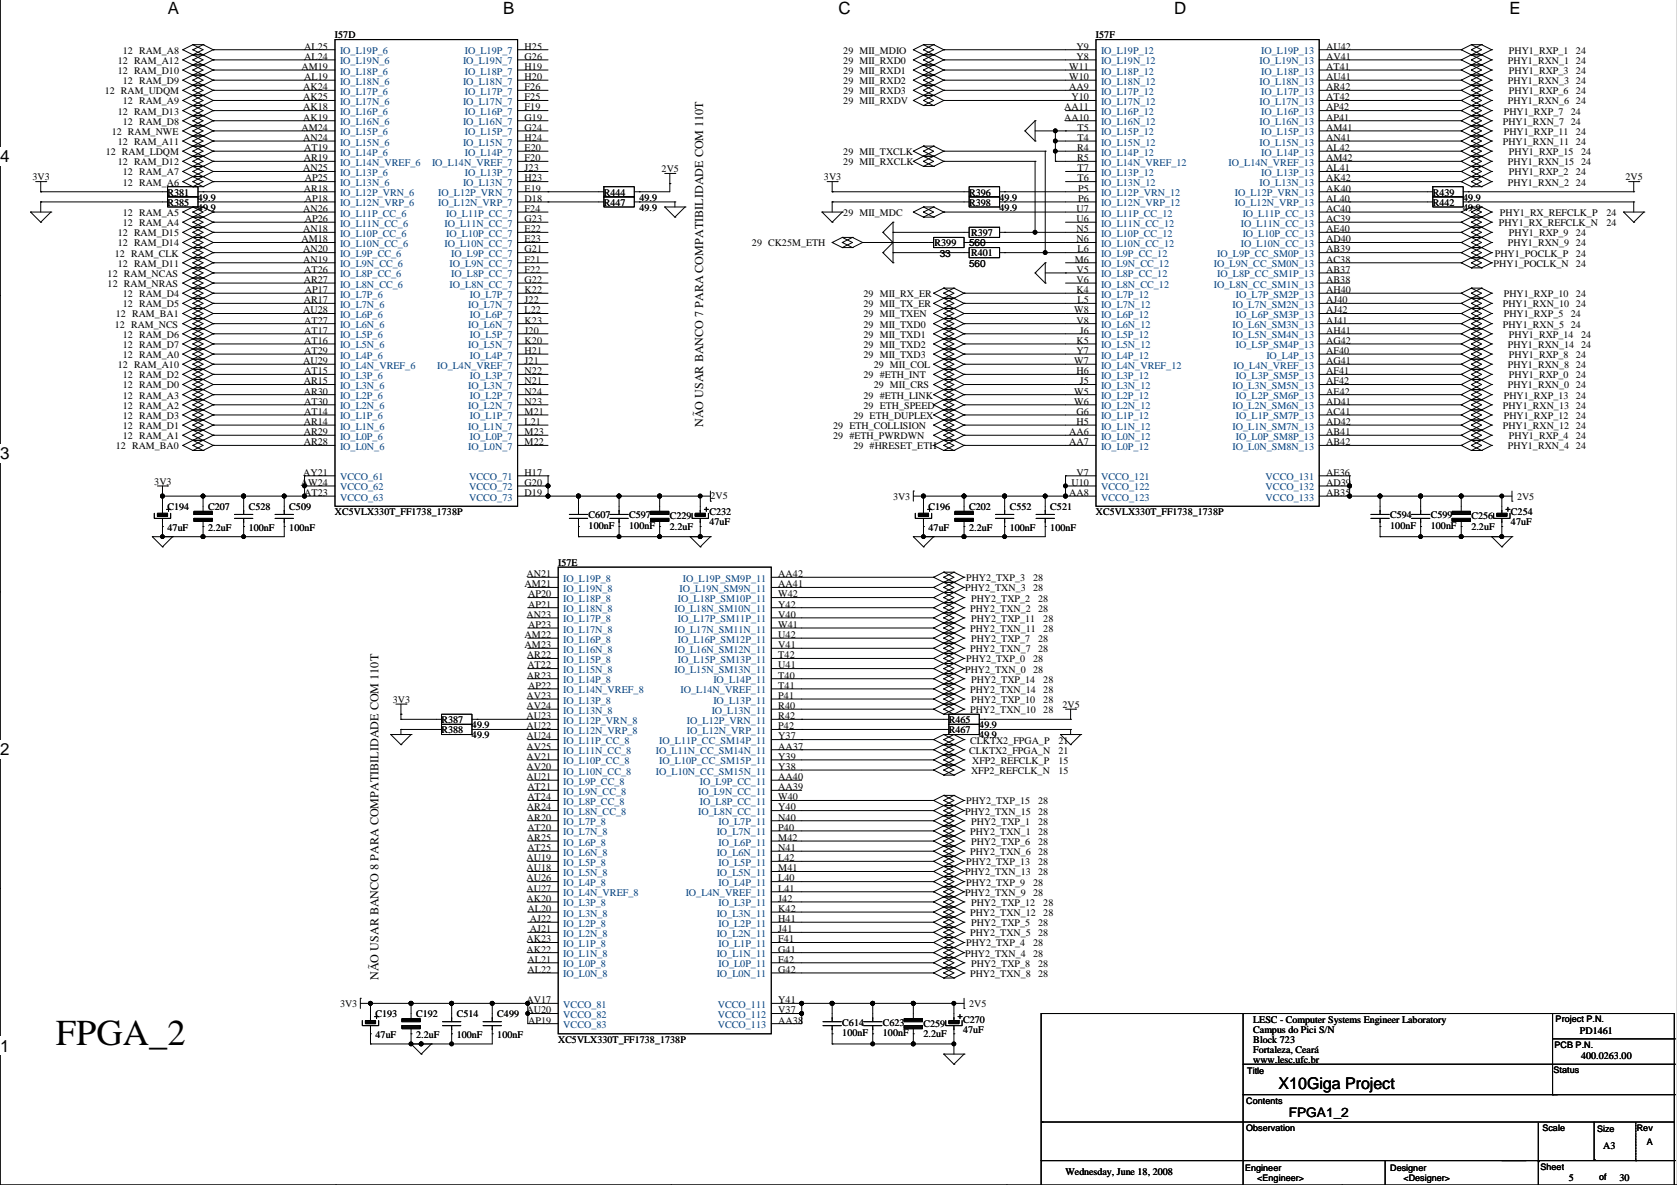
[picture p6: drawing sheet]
<svg xmlns="http://www.w3.org/2000/svg" width="420mm" height="297mm" viewBox="0 0 420 297" stroke-linecap="round" stroke-linejoin="round" font-family="sans-serif">
<defs><g id="words">
<text font-size="9.1" x="14" y="261.7">FPGA_2</text>
<g font-size="4.2">
<text x="42" y="3.5">A</text>
<text x="126" y="3.5">B</text>
<text x="209.9" y="3.5">C</text>
<text x="293.9" y="3.5">D</text>
<text x="377.9" y="3.5">E</text>
<text x="0" y="40.6">4</text>
<text x="0" y="114.9">3</text>
<text x="0" y="189.1">2</text>
<text x="0" y="263.3">1</text>
</g>
<text font-size="4.1" x="320.1" y="272.6">X10Giga Project</text>
<text font-size="3.3" x="322.6" y="279.6">FPGA1_2</text>
<g font-size="3">
<text x="176" y="106.9" transform="rotate(-90 176 106.9)">NÃO USAR BANCO 7 PARA COMPATIBILIDADE COM 110T</text>
<text x="94.7" y="245.4" transform="rotate(-90 94.7 245.4)">NÃO USAR BANCO 8 PARA COMPATIBILIDADE COM 110T</text>
</g>
<g font-size="2.5">
<text x="83.9" y="9.6">I57D</text>
<text x="274.4" y="9.6">I57F</text>
<text x="29.5" y="16">12 RAM_A12</text>
<text x="30.8" y="13.4">12 RAM_A8</text>
<text x="75.5" y="17.5">AM19</text>
<text x="76.2" y="12.4">AL25</text>
<text x="76.2" y="15">AL24</text>
<text x="131.3" y="12.4">H25</text>
<text x="131.3" y="17.5">H19</text>
<text x="131.3" y="15">G26</text>
<text x="211.1" y="13.4">29 MII_MDIO</text>
<text x="211.1" y="16">29 MII_RXD0</text>
<text x="267.7" y="17.5">W11</text>
<text x="269.5" y="12.4">Y9</text>
<text x="269.5" y="15">Y8</text>
<text x="332" y="12.4">AU42</text>
<text x="332" y="17.5">AT41</text>
<text x="332" y="15">AV41</text>
<text x="377.5" y="16">PHY1_RXN_1</text>
<text x="377.7" y="13.4">PHY1_RXP_1</text>
<text x="394.5" y="13.4">24</text>
<text x="394.5" y="16">24</text>
<text x="26.2" y="23.6">12 RAM_UDQM</text>
<text x="29.5" y="18.5">12 RAM_D10</text>
<text x="30.8" y="21.1">12 RAM_D9</text>
<text x="75.9" y="22.6">AK24</text>
<text x="76.2" y="20">AL19</text>
<text x="131.3" y="22.6">F26</text>
<text x="131.3" y="20">H20</text>
<text x="211.1" y="18.5">29 MII_RXD1</text>
<text x="211.1" y="21.1">29 MII_RXD2</text>
<text x="211.1" y="23.6">29 MII_RXD3</text>
<text x="267.7" y="22.6">AA9</text>
<text x="267.7" y="20">W10</text>
<text x="332" y="22.6">AR42</text>
<text x="332" y="20">AU41</text>
<text x="377.5" y="21.1">PHY1_RXN_3</text>
<text x="377.7" y="18.5">PHY1_RXP_3</text>
<text x="377.7" y="23.6">PHY1_RXP_6</text>
<text x="394.5" y="18.5">24</text>
<text x="394.5" y="21.1">24</text>
<text x="394.5" y="23.6">24</text>
<text x="29.5" y="28.7">12 RAM_D13</text>
<text x="30.8" y="26.1">12 RAM_A9</text>
<text x="75.9" y="27.7">AK18</text>
<text x="75.9" y="25.1">AK25</text>
<text x="131.3" y="27.7">F19</text>
<text x="131.3" y="25.1">F25</text>
<text x="211.1" y="26.1">29 MII_RXDV</text>
<text x="266.4" y="27.7">AA11</text>
<text x="268.2" y="25.1">Y10</text>
<text x="332" y="27.7">AP42</text>
<text x="332" y="25.1">AT42</text>
<text x="376.4" y="28.7">PHY1_RXP_7</text>
<text x="377.5" y="26.1">PHY1_RXN_6</text>
<text x="393.2" y="28.7">24</text>
<text x="394.5" y="26.1">24</text>
<text x="28" y="33.8">12 RAM_NWE</text>
<text x="30.8" y="31.2">12 RAM_D8</text>
<text x="75.5" y="32.7">AM24</text>
<text x="75.9" y="30.2">AK19</text>
<text x="75.9" y="35.3">AN24</text>
<text x="131.3" y="32.7">G24</text>
<text x="131.3" y="30.2">G19</text>
<text x="131.3" y="35.3">H24</text>
<text x="266.4" y="30.2">AA10</text>
<text x="269.7" y="32.7">T5</text>
<text x="269.7" y="35.3">T4</text>
<text x="332" y="32.7">AM41</text>
<text x="332" y="30.2">AP41</text>
<text x="332" y="35.3">AN41</text>
<text x="376.2" y="31.2">PHY1_RXN_7</text>
<text x="376.4" y="33.8">PHY1_RXP_11</text>
<text x="393.2" y="31.2">24</text>
<text x="394.5" y="33.8">24</text>
<text x="26.5" y="38.8">12 RAM_LDQM</text>
<text x="29.5" y="36.3">12 RAM_A11</text>
<text x="29.5" y="41.4">12 RAM_D12</text>
<text x="76" y="40.4">AR19</text>
<text x="76.1" y="37.8">AT19</text>
<text x="131.3" y="37.8">E20</text>
<text x="131.3" y="40.4">F20</text>
<text x="211.1" y="38.8">29 MII_TXCLK</text>
<text x="211.1" y="41.4">29 MII_RXCLK</text>
<text x="269.6" y="37.8">R4</text>
<text x="269.6" y="40.4">R5</text>
<text x="332" y="37.8">AL42</text>
<text x="332" y="40.4">AM42</text>
<text x="376.2" y="36.3">PHY1_RXN_11</text>
<text x="377.5" y="41.4">PHY1_RXN_15</text>
<text x="377.7" y="38.8">PHY1_RXP_15</text>
<text x="394.5" y="36.3">24</text>
<text x="395.8" y="38.8">24</text>
<text x="395.8" y="41.4">24</text>
<text x="8.1" y="45.2">3V3</text>
<text x="30.8" y="46.5">12 RAM_A6</text>
<text x="30.8" y="43.9">12 RAM_A7</text>
<text x="75.9" y="42.9">AN25</text>
<text x="76" y="48">AR18</text>
<text x="76.3" y="45.4">AP25</text>
<text x="131.3" y="42.9">J23</text>
<text x="131.3" y="48">E19</text>
<text x="131.3" y="45.4">H23</text>
<text x="165.6" y="43.1">2V5</text>
<text x="206.3" y="45.2">3V3</text>
<text x="269.7" y="42.9">T7</text>
<text x="269.7" y="45.4">T6</text>
<text x="269.9" y="48">P5</text>
<text x="332" y="42.9">AL41</text>
<text x="332" y="48">AK40</text>
<text x="332" y="45.4">AK42</text>
<text x="377.5" y="46.5">PHY1_RXN_2</text>
<text x="377.7" y="43.9">PHY1_RXP_2</text>
<text x="394.5" y="43.9">24</text>
<text x="394.5" y="46.5">24</text>
<text x="406.9" y="45.2">2V5</text>
<text x="41.9" y="51.5">R385</text>
<text x="41.9" y="49">R381</text>
<text x="49.6" y="52.8">49.9</text>
<text x="49.6" y="50.3">49.9</text>
<text x="75.9" y="53.1">AN26</text>
<text x="76.3" y="50.5">AP18</text>
<text x="131.3" y="53.1">F24</text>
<text x="131.3" y="50.5">D18</text>
<text x="151.2" y="51.5">R447</text>
<text x="151.2" y="49">R444</text>
<text x="160.1" y="52.8">49.9</text>
<text x="160.1" y="50.3">49.9</text>
<text x="242.6" y="49">R396</text>
<text x="242.6" y="51.5">R398</text>
<text x="250.2" y="50.3">49.9</text>
<text x="250.2" y="52.8">49.9</text>
<text x="269.5" y="53.1">U7</text>
<text x="269.9" y="50.5">P6</text>
<text x="332" y="53.1">AC40</text>
<text x="332" y="50.5">AL40</text>
<text x="358.7" y="49">R439</text>
<text x="358.7" y="51.5">R442</text>
<text x="366.3" y="50.3">49.9</text>
<text x="366.3" y="52.8">49.9</text>
<text x="29.5" y="59.2">12 RAM_D15</text>
<text x="30.8" y="56.6">12 RAM_A4</text>
<text x="30.8" y="54.1">12 RAM_A5</text>
<text x="75.9" y="58.1">AN18</text>
<text x="76.3" y="55.6">AP26</text>
<text x="131.3" y="58.1">E22</text>
<text x="131.3" y="55.6">G23</text>
<text x="211.1" y="54.1">29 MII_MDC</text>
<text x="243.1" y="59.2">R397</text>
<text x="269.5" y="58.1">N5</text>
<text x="269.5" y="55.6">U6</text>
<text x="332" y="58.1">AE40</text>
<text x="332" y="55.6">AC39</text>
<text x="375.2" y="56.6">PHY1_RX_REFCLK_N</text>
<text x="375.5" y="54.1">PHY1_RX_REFCLK_P</text>
<text x="377.7" y="59.2">PHY1_RXP_9</text>
<text x="394.5" y="59.2">24</text>
<text x="402.1" y="54.1">24</text>
<text x="402.1" y="56.6">24</text>
<text x="28.8" y="64.2">12 RAM_CLK</text>
<text x="29.5" y="61.7">12 RAM_D14</text>
<text x="75.5" y="60.7">AM18</text>
<text x="75.9" y="63.2">AN20</text>
<text x="75.9" y="65.8">AN19</text>
<text x="131.3" y="63.2">G21</text>
<text x="131.3" y="65.8">F21</text>
<text x="131.3" y="60.7">E23</text>
<text x="188.2" y="61.7">29 CK25M_ETH</text>
<text x="234" y="61.7">R399</text>
<text x="235.2" y="64.2">33</text>
<text x="242.6" y="61.7">560</text>
<text x="243.1" y="64">R401</text>
<text x="269.1" y="65.8">M6</text>
<text x="269.5" y="60.7">N6</text>
<text x="269.8" y="63.2">L6</text>
<text x="332" y="63.2">AB39</text>
<text x="332" y="65.8">AC38</text>
<text x="332" y="60.7">AD40</text>
<text x="374.2" y="64.2">PHY1_POCLK_P</text>
<text x="377.5" y="61.7">PHY1_RXN_9</text>
<text x="394.5" y="61.7">24</text>
<text x="394.5" y="64.2">24</text>
<text x="27" y="71.9">12 RAM_NRAS</text>
<text x="27" y="69.3">12 RAM_NCAS</text>
<text x="29.5" y="66.8">12 RAM_D11</text>
<text x="76" y="70.8">AR27</text>
<text x="76.1" y="68.3">AT26</text>
<text x="131.3" y="68.3">F22</text>
<text x="131.3" y="70.8">G22</text>
<text x="242.6" y="66.8">560</text>
<text x="269.5" y="68.3">V5</text>
<text x="269.5" y="70.8">V6</text>
<text x="332" y="68.3">AB37</text>
<text x="332" y="70.8">AB38</text>
<text x="373.9" y="66.8">PHY1_POCLK_N</text>
<text x="394.5" y="66.8">24</text>
<text x="30.8" y="76.9">12 RAM_D5</text>
<text x="30.8" y="74.4">12 RAM_D4</text>
<text x="76" y="75.9">AR17</text>
<text x="76.3" y="73.4">AP17</text>
<text x="131.3" y="73.4">K22</text>
<text x="131.3" y="75.9">J22</text>
<text x="216.2" y="74.4">29 MII_RX_ER</text>
<text x="216.2" y="76.9">29 MII_TX_ER</text>
<text x="269.5" y="73.4">K4</text>
<text x="269.8" y="75.9">L5</text>
<text x="332" y="73.4">AH40</text>
<text x="332" y="75.9">AJ40</text>
<text x="376.2" y="76.9">PHY1_RXN_10</text>
<text x="376.4" y="74.4">PHY1_RXP_10</text>
<text x="394.5" y="74.4">24</text>
<text x="394.5" y="76.9">24</text>
<text x="28.8" y="82">12 RAM_NCS</text>
<text x="29" y="79.5">12 RAM_BA1</text>
<text x="75.9" y="78.5">AU28</text>
<text x="76.1" y="83.5">AT17</text>
<text x="76.1" y="81">AT27</text>
<text x="131.3" y="78.5">L22</text>
<text x="131.3" y="83.5">J20</text>
<text x="131.3" y="81">K23</text>
<text x="216.2" y="79.5">29 MII_TXEN</text>
<text x="216.2" y="82">29 MII_TXD0</text>
<text x="268.9" y="78.5">W8</text>
<text x="269.5" y="81">V8</text>
<text x="270.3" y="83.5">J6</text>
<text x="332" y="78.5">AJ42</text>
<text x="332" y="81">AJ41</text>
<text x="332" y="83.5">AH41</text>
<text x="376.2" y="82">PHY1_RXN_5</text>
<text x="376.4" y="79.5">PHY1_RXP_5</text>
<text x="393.2" y="79.5">24</text>
<text x="393.2" y="82">24</text>
<text x="30.8" y="89.6">12 RAM_A0</text>
<text x="30.8" y="87.1">12 RAM_D7</text>
<text x="30.8" y="84.6">12 RAM_D6</text>
<text x="76.1" y="88.6">AT29</text>
<text x="76.1" y="86.1">AT16</text>
<text x="131.3" y="88.6">H21</text>
<text x="131.3" y="86.1">K20</text>
<text x="216.2" y="84.6">29 MII_TXD1</text>
<text x="216.2" y="87.1">29 MII_TXD2</text>
<text x="216.2" y="89.6">29 MII_TXD3</text>
<text x="269.5" y="88.6">Y7</text>
<text x="269.5" y="86.1">K5</text>
<text x="332" y="88.6">AF40</text>
<text x="332" y="86.1">AG42</text>
<text x="377.5" y="87.1">PHY1_RXN_14</text>
<text x="377.7" y="89.6">PHY1_RXP_8</text>
<text x="377.7" y="84.6">PHY1_RXP_14</text>
<text x="394.5" y="89.6">24</text>
<text x="395.8" y="84.6">24</text>
<text x="395.8" y="87.1">24</text>
<text x="29.5" y="92.2">12 RAM_A10</text>
<text x="30.8" y="94.7">12 RAM_D2</text>
<text x="75.9" y="91.2">AU29</text>
<text x="76.1" y="93.7">AT15</text>
<text x="131.3" y="93.7">N22</text>
<text x="131.3" y="91.2">J21</text>
<text x="216.2" y="94.7">29 #ETH_INT</text>
<text x="218.7" y="92.2">29 MII_COL</text>
<text x="268.9" y="91.2">W7</text>
<text x="269.5" y="93.7">H6</text>
<text x="332" y="93.7">AF41</text>
<text x="332" y="91.2">AG41</text>
<text x="377.5" y="92.2">PHY1_RXN_8</text>
<text x="377.7" y="94.7">PHY1_RXP_0</text>
<text x="394.5" y="92.2">24</text>
<text x="394.5" y="94.7">24</text>
<text x="30.8" y="99.8">12 RAM_A3</text>
<text x="30.8" y="97.3">12 RAM_D0</text>
<text x="76" y="98.8">AR30</text>
<text x="76" y="96.2">AR15</text>
<text x="76.1" y="101.3">AT30</text>
<text x="131.3" y="98.8">N24</text>
<text x="131.3" y="96.2">N21</text>
<text x="131.3" y="101.3">N23</text>
<text x="216.2" y="99.8">29 #ETH_LINK</text>
<text x="218.7" y="97.3">29 MII_CRS</text>
<text x="268.9" y="98.8">W5</text>
<text x="268.9" y="101.3">W6</text>
<text x="270.3" y="96.2">J5</text>
<text x="332" y="98.8">AE42</text>
<text x="332" y="96.2">AF42</text>
<text x="332" y="101.3">AD41</text>
<text x="376.4" y="99.8">PHY1_RXP_13</text>
<text x="377.5" y="97.3">PHY1_RXN_0</text>
<text x="394.5" y="97.3">24</text>
<text x="394.5" y="99.8">24</text>
<text x="30.8" y="102.3">12 RAM_A2</text>
<text x="30.8" y="104.9">12 RAM_D3</text>
<text x="30.8" y="107.4">12 RAM_D1</text>
<text x="76" y="106.4">AR14</text>
<text x="76.1" y="103.9">AT14</text>
<text x="131.3" y="103.9">M21</text>
<text x="131.3" y="106.4">L21</text>
<text x="208.6" y="107.4">29 ETH_COLLISION</text>
<text x="213.6" y="104.9">29 ETH_DUPLEX</text>
<text x="216.2" y="102.3">29 ETH_SPEED</text>
<text x="269.5" y="103.9">G6</text>
<text x="269.5" y="106.4">H5</text>
<text x="332" y="103.9">AC41</text>
<text x="332" y="106.4">AD42</text>
<text x="376.2" y="107.4">PHY1_RXN_12</text>
<text x="376.2" y="102.3">PHY1_RXN_13</text>
<text x="376.4" y="104.9">PHY1_RXP_12</text>
<text x="394.5" y="107.4">24</text>
<text x="394.5" y="102.3">24</text>
<text x="394.5" y="104.9">24</text>
<text x="29" y="112.5">12 RAM_BA0</text>
<text x="30.8" y="110">12 RAM_A1</text>
<text x="76" y="108.9">AR29</text>
<text x="76" y="111.5">AR28</text>
<text x="131.3" y="108.9">M23</text>
<text x="131.3" y="111.5">M22</text>
<text x="208.6" y="110">29 #ETH_PWRDWN</text>
<text x="213.6" y="112.5">29 #HRESET_ETH</text>
<text x="267.7" y="111.5">AA7</text>
<text x="267.7" y="108.9">AA6</text>
<text x="332" y="108.9">AB41</text>
<text x="332" y="111.5">AB42</text>
<text x="377.5" y="112.5">PHY1_RXN_4</text>
<text x="377.7" y="110">PHY1_RXP_4</text>
<text x="394.5" y="110">24</text>
<text x="394.5" y="112.5">24</text>
<text x="75.9" y="119.1">AY21</text>
<text x="131.3" y="119.1">H17</text>
<text x="269.5" y="119.1">V7</text>
<text x="332" y="119.1">AE36</text>
<text x="38.6" y="121.4">3V3</text>
<text x="75.3" y="121.6">AW24</text>
<text x="76.1" y="124.2">AT23</text>
<text x="131.3" y="121.6">G20</text>
<text x="131.3" y="124.2">D19</text>
<text x="177.8" y="125">2V5</text>
<text x="223.6" y="125.2">3V3</text>
<text x="267.7" y="124.2">AA8</text>
<text x="268.2" y="121.6">U10</text>
<text x="332" y="121.6">AD39</text>
<text x="332" y="124.2">AB35</text>
<text x="379.8" y="125.2">2V5</text>
<text x="41.9" y="127.7">C194</text>
<text x="52.1" y="127.7">C207</text>
<text x="62.3" y="127.7">C528</text>
<text x="72.4" y="127.7">C509</text>
<text x="83.9" y="129">XC5VLX330T_FF1738_1738P</text>
<text x="147.4" y="129.8">C607</text>
<text x="157.5" y="129.8">C597</text>
<text x="167.7" y="130">C229</text>
<text x="177.6" y="129">C232</text>
<text x="177.6" y="131.6">47uF</text>
<text x="232.4" y="127.7">C196</text>
<text x="242.6" y="127.7">C202</text>
<text x="252.8" y="127.7">C552</text>
<text x="262.9" y="127.7">C521</text>
<text x="274.4" y="129">XC5VLX330T_FF1738_1738P</text>
<text x="348" y="129.8">C594</text>
<text x="358.2" y="129.8">C599</text>
<text x="368.3" y="130">C256</text>
<text x="378.2" y="129">C254</text>
<text x="378.2" y="131.6">47uF</text>
<text x="41.9" y="132.8">47uF</text>
<text x="52.1" y="132.8">2.2uF</text>
<text x="62.3" y="132.8">100nF</text>
<text x="72.4" y="132.8">100nF</text>
<text x="147.4" y="132.3">100nF</text>
<text x="157.5" y="132.3">100nF</text>
<text x="167.7" y="132.6">2.2uF</text>
<text x="232.4" y="132.8">47uF</text>
<text x="242.6" y="132.8">2.2uF</text>
<text x="252.8" y="132.8">100nF</text>
<text x="262.9" y="132.8">100nF</text>
<text x="348" y="132.3">100nF</text>
<text x="358.2" y="132.3">100nF</text>
<text x="368.3" y="132.6">2.2uF</text>
<text x="139.7" y="141.7">I57E</text>
<text x="131.3" y="147">AM21</text>
<text x="131.8" y="144.5">AN21</text>
<text x="132.2" y="149.6">AP20</text>
<text x="194.8" y="144.5">AA42</text>
<text x="194.8" y="149.6">W42</text>
<text x="194.8" y="147">AA41</text>
<text x="241.6" y="148.1">PHY2_TXN_3</text>
<text x="241.8" y="145.5">PHY2_TXP_3</text>
<text x="258.6" y="145.5">28</text>
<text x="258.6" y="148.1">28</text>
<text x="131.8" y="154.7">AN23</text>
<text x="132.2" y="152.1">AP21</text>
<text x="194.8" y="154.7">V40</text>
<text x="194.8" y="152.1">Y42</text>
<text x="242.9" y="153.1">PHY2_TXN_2</text>
<text x="243.1" y="150.6">PHY2_TXP_2</text>
<text x="243.1" y="155.7">PHY2_TXP_11</text>
<text x="259.9" y="150.6">28</text>
<text x="259.9" y="153.1">28</text>
<text x="261.2" y="155.7">28</text>
<text x="131.3" y="159.7">AM22</text>
<text x="132.2" y="157.2">AP23</text>
<text x="194.8" y="159.7">U42</text>
<text x="194.8" y="157.2">W41</text>
<text x="242.9" y="158.2">PHY2_TXN_11</text>
<text x="243.1" y="160.8">PHY2_TXP_7</text>
<text x="259.9" y="160.8">28</text>
<text x="261.2" y="158.2">28</text>
<text x="131.3" y="162.3">AM23</text>
<text x="131.9" y="164.8">AR22</text>
<text x="132" y="167.4">AT22</text>
<text x="194.8" y="164.8">T42</text>
<text x="194.8" y="162.3">V41</text>
<text x="194.8" y="167.4">U41</text>
<text x="241.8" y="165.8">PHY2_TXP_0</text>
<text x="242.9" y="163.3">PHY2_TXN_7</text>
<text x="258.6" y="165.8">28</text>
<text x="259.9" y="163.3">28</text>
<text x="131.9" y="169.9">AR23</text>
<text x="132.2" y="172.4">AP22</text>
<text x="194.8" y="169.9">T40</text>
<text x="194.8" y="172.4">T41</text>
<text x="241.6" y="168.4">PHY2_TXN_0</text>
<text x="242.9" y="173.5">PHY2_TXN_14</text>
<text x="243.1" y="170.9">PHY2_TXP_14</text>
<text x="258.6" y="168.4">28</text>
<text x="261.2" y="170.9">28</text>
<text x="261.2" y="173.5">28</text>
<text x="98.3" y="176">3V3</text>
<text x="131.8" y="175">AV23</text>
<text x="131.8" y="177.5">AV24</text>
<text x="194.8" y="175">P41</text>
<text x="194.8" y="177.5">R40</text>
<text x="242.9" y="178.5">PHY2_TXN_10</text>
<text x="243.1" y="176">PHY2_TXP_10</text>
<text x="261.2" y="176">28</text>
<text x="261.2" y="178.5">28</text>
<text x="266" y="177.3">2V5</text>
<text x="110.5" y="181.1">R387</text>
<text x="110.5" y="183.6">R388</text>
<text x="118.1" y="182.4">49.9</text>
<text x="118.1" y="184.9">49.9</text>
<text x="131.8" y="180.1">AU23</text>
<text x="131.8" y="185.1">AU24</text>
<text x="131.8" y="182.6">AU22</text>
<text x="194.8" y="180.1">R42</text>
<text x="194.8" y="185.1">Y37</text>
<text x="194.8" y="182.6">P42</text>
<text x="237.5" y="181.1">R465</text>
<text x="237.5" y="183.6">R467</text>
<text x="245.1" y="182.4">49.9</text>
<text x="245.1" y="184.9">49.9</text>
<text x="131.8" y="190.2">AV21</text>
<text x="131.8" y="187.7">AV25</text>
<text x="194.8" y="190.2">Y39</text>
<text x="194.8" y="187.7">AA37</text>
<text x="242.6" y="188.7">CLKTX2_FPGA_N</text>
<text x="242.9" y="186.2">CLKTX2_FPGA_P</text>
<text x="243.4" y="191.2">XFP2_REFCLK_P</text>
<text x="265" y="186.2">21</text>
<text x="265" y="188.7">21</text>
<text x="265" y="191.2">15</text>
<text x="131.8" y="195.3">AU21</text>
<text x="131.8" y="192.8">AV20</text>
<text x="132" y="197.8">AT21</text>
<text x="194.8" y="195.3">AA40</text>
<text x="194.8" y="197.8">AA39</text>
<text x="194.8" y="192.8">Y38</text>
<text x="243.1" y="193.8">XFP2_REFCLK_N</text>
<text x="265" y="193.8">15</text>
<text x="131.9" y="202.9">AR24</text>
<text x="132" y="200.4">AT24</text>
<text x="194.8" y="200.4">W40</text>
<text x="194.8" y="202.9">Y40</text>
<text x="241.6" y="203.9">PHY2_TXN_15</text>
<text x="241.8" y="201.4">PHY2_TXP_15</text>
<text x="259.9" y="201.4">28</text>
<text x="259.9" y="203.9">28</text>
<text x="131.9" y="205.5">AR20</text>
<text x="132" y="208">AT20</text>
<text x="194.8" y="205.5">N40</text>
<text x="194.8" y="208">P40</text>
<text x="242.9" y="209">PHY2_TXN_1</text>
<text x="243.1" y="206.5">PHY2_TXP_1</text>
<text x="259.9" y="206.5">28</text>
<text x="259.9" y="209">28</text>
<text x="131.8" y="215.6">AU19</text>
<text x="131.9" y="210.5">AR25</text>
<text x="132" y="213.1">AT25</text>
<text x="194.8" y="210.5">M42</text>
<text x="194.8" y="215.6">L42</text>
<text x="194.8" y="213.1">N41</text>
<text x="242.9" y="214.1">PHY2_TXN_6</text>
<text x="243.1" y="211.6">PHY2_TXP_6</text>
<text x="259.9" y="211.6">28</text>
<text x="259.9" y="214.1">28</text>
<text x="131.8" y="220.7">AU26</text>
<text x="131.8" y="218.2">AU18</text>
<text x="194.8" y="220.7">L40</text>
<text x="194.8" y="218.2">M41</text>
<text x="241.6" y="219.2">PHY2_TXN_13</text>
<text x="241.8" y="221.7">PHY2_TXP_9</text>
<text x="241.8" y="216.6">PHY2_TXP_13</text>
<text x="258.6" y="221.7">28</text>
<text x="259.9" y="216.6">28</text>
<text x="259.9" y="219.2">28</text>
<text x="131.8" y="225.8">AK20</text>
<text x="131.8" y="223.2">AU27</text>
<text x="194.8" y="225.8">J42</text>
<text x="194.8" y="223.2">L41</text>
<text x="241.6" y="224.3">PHY2_TXN_9</text>
<text x="243.1" y="226.8">PHY2_TXP_12</text>
<text x="258.6" y="224.3">28</text>
<text x="261.2" y="226.8">28</text>
<text x="132" y="228.3">AL20</text>
<text x="132.6" y="230.9">AJ22</text>
<text x="132.6" y="233.4">AJ21</text>
<text x="194.8" y="230.9">H41</text>
<text x="194.8" y="228.3">K42</text>
<text x="194.8" y="233.4">J41</text>
<text x="242.9" y="229.3">PHY2_TXN_12</text>
<text x="243.1" y="231.9">PHY2_TXP_5</text>
<text x="259.9" y="231.9">28</text>
<text x="261.2" y="229.3">28</text>
<text x="131.8" y="235.9">AK23</text>
<text x="131.8" y="238.5">AK22</text>
<text x="194.8" y="235.9">F41</text>
<text x="194.8" y="238.5">G41</text>
<text x="241.6" y="239.5">PHY2_TXN_4</text>
<text x="241.8" y="237">PHY2_TXP_4</text>
<text x="242.9" y="234.4">PHY2_TXN_5</text>
<text x="258.6" y="237">28</text>
<text x="258.6" y="239.5">28</text>
<text x="259.9" y="234.4">28</text>
<text x="132" y="241">AL21</text>
<text x="132" y="243.6">AL22</text>
<text x="194.8" y="241">F42</text>
<text x="194.8" y="243.6">G42</text>
<text x="242.9" y="244.6">PHY2_TXN_8</text>
<text x="243.1" y="242">PHY2_TXP_8</text>
<text x="259.9" y="242">28</text>
<text x="259.9" y="244.6">28</text>
<text x="131.8" y="251.2">AV17</text>
<text x="194.8" y="251.2">Y41</text>
<text x="85.1" y="252.2">3V3</text>
<text x="94" y="254.7">C193</text>
<text x="104.2" y="254.7">C192</text>
<text x="114.3" y="254.7">C514</text>
<text x="124.5" y="254.7">C499</text>
<text x="131.8" y="253.7">AU20</text>
<text x="132.2" y="256.3">AP19</text>
<text x="194.8" y="253.7">V37</text>
<text x="194.8" y="256.3">AA38</text>
<text x="210.9" y="256.8">C614</text>
<text x="221" y="256.8">C623</text>
<text x="231.2" y="257">C259</text>
<text x="241.1" y="256">C270</text>
<text x="242.6" y="252.2">2V5</text>
<text x="313.7" y="256">LESC - Computer Systems Engineer Laboratory</text>
<text x="94" y="259.8">47uF</text>
<text x="104.2" y="259.8">2.2uF</text>
<text x="114.3" y="259.8">100nF</text>
<text x="124.5" y="259.8">100nF</text>
<text x="139.7" y="261.1">XC5VLX330T_FF1738_1738P</text>
<text x="210.9" y="259.3">100nF</text>
<text x="221" y="259.3">100nF</text>
<text x="231.2" y="259.6">2.2uF</text>
<text x="241.1" y="258.6">47uF</text>
<text x="313.7" y="258.6">Campus do Pici S/N</text>
<text x="313.7" y="261.1">Block 723</text>
<text x="313.7" y="263.6">Fortaleza, Ceará</text>
<text x="395.5" y="258.8">PD1461</text>
<text x="313.7" y="266.2">www.lesc.ufc.br</text>
<text x="395.8" y="265.1">400.0263.00</text>
<text x="401.4" y="287.8">A3</text>
<text x="266.7" y="294.1">Wednesday, June 18, 2008</text>
<text x="392.7" y="295.6">5</text>
<text x="405.4" y="295.6">30</text>
</g>
<g font-size="2.5" fill="#004080">
<text x="85.1" y="13.6">IO_L19P_6</text>
<text x="85.1" y="16.1">IO_L19N_6</text>
<text x="115.9" y="16.1">IO_L19N_7</text>
<text x="116.3" y="13.6">IO_L19P_7</text>
<text x="275.6" y="13.6">IO_L19P_12</text>
<text x="275.6" y="16.1">IO_L19N_12</text>
<text x="315.3" y="16.1">IO_L19N_13</text>
<text x="315.7" y="13.6">IO_L19P_13</text>
<text x="85.1" y="18.7">IO_L18P_6</text>
<text x="85.1" y="23.7">IO_L17P_6</text>
<text x="85.1" y="21.2">IO_L18N_6</text>
<text x="115.9" y="21.2">IO_L18N_7</text>
<text x="116.3" y="18.7">IO_L18P_7</text>
<text x="116.3" y="23.7">IO_L17P_7</text>
<text x="275.6" y="18.7">IO_L18P_12</text>
<text x="275.6" y="23.7">IO_L17P_12</text>
<text x="275.6" y="21.2">IO_L18N_12</text>
<text x="315.3" y="21.2">IO_L18N_13</text>
<text x="315.7" y="18.7">IO_L18P_13</text>
<text x="315.7" y="23.7">IO_L17P_13</text>
<text x="85.1" y="28.8">IO_L16P_6</text>
<text x="85.1" y="26.3">IO_L17N_6</text>
<text x="115.9" y="26.3">IO_L17N_7</text>
<text x="116.3" y="28.8">IO_L16P_7</text>
<text x="275.6" y="28.8">IO_L16P_12</text>
<text x="275.6" y="26.3">IO_L17N_12</text>
<text x="315.3" y="26.3">IO_L17N_13</text>
<text x="315.7" y="28.8">IO_L16P_13</text>
<text x="85.1" y="33.9">IO_L15P_6</text>
<text x="85.1" y="31.4">IO_L16N_6</text>
<text x="115.9" y="31.4">IO_L16N_7</text>
<text x="116.3" y="33.9">IO_L15P_7</text>
<text x="275.6" y="33.9">IO_L15P_12</text>
<text x="275.6" y="31.4">IO_L16N_12</text>
<text x="315.3" y="31.4">IO_L16N_13</text>
<text x="315.7" y="33.9">IO_L15P_13</text>
<text x="85.1" y="39">IO_L14P_6</text>
<text x="85.1" y="41.5">IO_L14N_VREF_6</text>
<text x="85.1" y="36.4">IO_L15N_6</text>
<text x="108.2" y="41.5">IO_L14N_VREF_7</text>
<text x="115.9" y="36.4">IO_L15N_7</text>
<text x="116.3" y="39">IO_L14P_7</text>
<text x="275.6" y="39">IO_L14P_12</text>
<text x="275.6" y="41.5">IO_L14N_VREF_12</text>
<text x="275.6" y="36.4">IO_L15N_12</text>
<text x="307.6" y="41.5">IO_L14N_VREF_13</text>
<text x="315.3" y="36.4">IO_L15N_13</text>
<text x="315.7" y="39">IO_L14P_13</text>
<text x="85.1" y="44.1">IO_L13P_6</text>
<text x="85.1" y="46.6">IO_L13N_6</text>
<text x="115.9" y="46.6">IO_L13N_7</text>
<text x="116.3" y="44.1">IO_L13P_7</text>
<text x="275.6" y="44.1">IO_L13P_12</text>
<text x="275.6" y="46.6">IO_L13N_12</text>
<text x="315.3" y="46.6">IO_L13N_13</text>
<text x="315.7" y="44.1">IO_L13P_13</text>
<text x="85.1" y="49.1">IO_L12P_VRN_6</text>
<text x="85.1" y="51.7">IO_L12N_VRP_6</text>
<text x="109.7" y="49.1">IO_L12P_VRN_7</text>
<text x="109.7" y="51.7">IO_L12N_VRP_7</text>
<text x="275.6" y="49.1">IO_L12P_VRN_12</text>
<text x="275.6" y="51.7">IO_L12N_VRP_12</text>
<text x="309.1" y="49.1">IO_L12P_VRN_13</text>
<text x="309.1" y="51.7">IO_L12N_VRP_13</text>
<text x="85.1" y="54.2">IO_L11P_CC_6</text>
<text x="85.1" y="59.3">IO_L10P_CC_6</text>
<text x="85.1" y="56.8">IO_L11N_CC_6</text>
<text x="111.3" y="56.8">IO_L11N_CC_7</text>
<text x="111.7" y="54.2">IO_L11P_CC_7</text>
<text x="111.7" y="59.3">IO_L10P_CC_7</text>
<text x="275.6" y="54.2">IO_L11P_CC_12</text>
<text x="275.6" y="59.3">IO_L10P_CC_12</text>
<text x="275.6" y="56.8">IO_L11N_CC_12</text>
<text x="310.7" y="56.8">IO_L11N_CC_13</text>
<text x="311.1" y="54.2">IO_L11P_CC_13</text>
<text x="311.1" y="59.3">IO_L10P_CC_13</text>
<text x="85.1" y="64.4">IO_L9P_CC_6</text>
<text x="85.1" y="61.8">IO_L10N_CC_6</text>
<text x="111.3" y="61.8">IO_L10N_CC_7</text>
<text x="113" y="64.4">IO_L9P_CC_7</text>
<text x="275.6" y="64.4">IO_L9P_CC_12</text>
<text x="275.6" y="61.8">IO_L10N_CC_12</text>
<text x="304.7" y="64.4">IO_L9P_CC_SM0P_13</text>
<text x="310.7" y="61.8">IO_L10N_CC_13</text>
<text x="85.1" y="69.5">IO_L8P_CC_6</text>
<text x="85.1" y="66.9">IO_L9N_CC_6</text>
<text x="112.5" y="66.9">IO_L9N_CC_7</text>
<text x="113" y="69.5">IO_L8P_CC_7</text>
<text x="275.6" y="69.5">IO_L8P_CC_12</text>
<text x="275.6" y="66.9">IO_L9N_CC_12</text>
<text x="303.9" y="66.9">IO_L9N_CC_SM0N_13</text>
<text x="304.7" y="69.5">IO_L8P_CC_SM1P_13</text>
<text x="85.1" y="74.5">IO_L7P_6</text>
<text x="85.1" y="72">IO_L8N_CC_6</text>
<text x="85.1" y="77.1">IO_L7N_6</text>
<text x="112.5" y="72">IO_L8N_CC_7</text>
<text x="117.2" y="77.1">IO_L7N_7</text>
<text x="117.6" y="74.5">IO_L7P_7</text>
<text x="275.6" y="74.5">IO_L7P_12</text>
<text x="275.6" y="72">IO_L8N_CC_12</text>
<text x="275.6" y="77.1">IO_L7N_12</text>
<text x="303.9" y="72">IO_L8N_CC_SM1N_13</text>
<text x="308.5" y="77.1">IO_L7N_SM2N_13</text>
<text x="309.4" y="74.5">IO_L7P_SM2P_13</text>
<text x="85.1" y="79.6">IO_L6P_6</text>
<text x="85.1" y="82.2">IO_L6N_6</text>
<text x="117.2" y="82.2">IO_L6N_7</text>
<text x="117.6" y="79.6">IO_L6P_7</text>
<text x="275.6" y="79.6">IO_L6P_12</text>
<text x="275.6" y="82.2">IO_L6N_12</text>
<text x="308.5" y="82.2">IO_L6N_SM3N_13</text>
<text x="309.4" y="79.6">IO_L6P_SM3P_13</text>
<text x="85.1" y="89.8">IO_L4P_6</text>
<text x="85.1" y="84.7">IO_L5P_6</text>
<text x="85.1" y="87.2">IO_L5N_6</text>
<text x="117.2" y="87.2">IO_L5N_7</text>
<text x="117.6" y="89.8">IO_L4P_7</text>
<text x="117.6" y="84.7">IO_L5P_7</text>
<text x="275.6" y="89.8">IO_L4P_12</text>
<text x="275.6" y="84.7">IO_L5P_12</text>
<text x="275.6" y="87.2">IO_L5N_12</text>
<text x="308.5" y="84.7">IO_L5N_SM4N_13</text>
<text x="309.4" y="87.2">IO_L5P_SM4P_13</text>
<text x="317" y="89.8">IO_L4P_13</text>
<text x="85.1" y="94.9">IO_L3P_6</text>
<text x="85.1" y="92.3">IO_L4N_VREF_6</text>
<text x="109.4" y="92.3">IO_L4N_VREF_7</text>
<text x="117.6" y="94.9">IO_L3P_7</text>
<text x="275.6" y="94.9">IO_L3P_12</text>
<text x="275.6" y="92.3">IO_L4N_VREF_12</text>
<text x="308.8" y="92.3">IO_L4N_VREF_13</text>
<text x="309.4" y="94.9">IO_L3P_SM5P_13</text>
<text x="85.1" y="99.9">IO_L2P_6</text>
<text x="85.1" y="97.4">IO_L3N_6</text>
<text x="117.2" y="97.4">IO_L3N_7</text>
<text x="117.6" y="99.9">IO_L2P_7</text>
<text x="275.6" y="99.9">IO_L2P_12</text>
<text x="275.6" y="97.4">IO_L3N_12</text>
<text x="308.5" y="97.4">IO_L3N_SM5N_13</text>
<text x="309.4" y="99.9">IO_L2P_SM6P_13</text>
<text x="85.1" y="105">IO_L1P_6</text>
<text x="85.1" y="102.5">IO_L2N_6</text>
<text x="85.1" y="107.6">IO_L1N_6</text>
<text x="117.2" y="102.5">IO_L2N_7</text>
<text x="117.2" y="107.6">IO_L1N_7</text>
<text x="117.6" y="105">IO_L1P_7</text>
<text x="275.6" y="105">IO_L1P_12</text>
<text x="275.6" y="102.5">IO_L2N_12</text>
<text x="275.6" y="107.6">IO_L1N_12</text>
<text x="308.5" y="102.5">IO_L2N_SM6N_13</text>
<text x="308.5" y="107.6">IO_L1N_SM7N_13</text>
<text x="309.4" y="105">IO_L1P_SM7P_13</text>
<text x="85.1" y="110.1">IO_L0P_6</text>
<text x="85.1" y="112.6">IO_L0N_6</text>
<text x="117.2" y="112.6">IO_L0N_7</text>
<text x="117.6" y="110.1">IO_L0P_7</text>
<text x="275.6" y="112.6">IO_L0P_12</text>
<text x="275.6" y="110.1">IO_L0N_12</text>
<text x="308.5" y="112.6">IO_L0N_SM8N_13</text>
<text x="309.4" y="110.1">IO_L0P_SM8P_13</text>
<text x="85.1" y="120.3">VCCO_61</text>
<text x="85.1" y="122.8">VCCO_62</text>
<text x="85.1" y="125.3">VCCO_63</text>
<text x="117.4" y="120.3">VCCO_71</text>
<text x="117.4" y="122.8">VCCO_72</text>
<text x="117.4" y="125.3">VCCO_73</text>
<text x="275.6" y="120.3">VCCO_121</text>
<text x="275.6" y="122.8">VCCO_122</text>
<text x="275.6" y="125.3">VCCO_123</text>
<text x="316.8" y="120.3">VCCO_131</text>
<text x="316.8" y="122.8">VCCO_132</text>
<text x="316.8" y="125.3">VCCO_133</text>
<text x="141" y="145.7">IO_L19P_8</text>
<text x="141" y="148.2">IO_L19N_8</text>
<text x="170.1" y="148.2">IO_L19N_SM9N_11</text>
<text x="171" y="145.7">IO_L19P_SM9P_11</text>
<text x="141" y="150.7">IO_L18P_8</text>
<text x="141" y="155.8">IO_L17P_8</text>
<text x="141" y="153.3">IO_L18N_8</text>
<text x="168.8" y="153.3">IO_L18N_SM10N_11</text>
<text x="169.7" y="150.7">IO_L18P_SM10P_11</text>
<text x="169.7" y="155.8">IO_L17P_SM11P_11</text>
<text x="141" y="160.9">IO_L16P_8</text>
<text x="141" y="158.4">IO_L17N_8</text>
<text x="168.8" y="158.4">IO_L17N_SM11N_11</text>
<text x="169.7" y="160.9">IO_L16P_SM12P_11</text>
<text x="141" y="166">IO_L15P_8</text>
<text x="141" y="163.4">IO_L16N_8</text>
<text x="168.8" y="163.4">IO_L16N_SM12N_11</text>
<text x="169.7" y="166">IO_L15P_SM13P_11</text>
<text x="141" y="171.1">IO_L14P_8</text>
<text x="141" y="173.6">IO_L14N_VREF_8</text>
<text x="141" y="168.5">IO_L15N_8</text>
<text x="168.8" y="168.5">IO_L15N_SM13N_11</text>
<text x="170.4" y="173.6">IO_L14N_VREF_11</text>
<text x="178.6" y="171.1">IO_L14P_11</text>
<text x="141" y="176.1">IO_L13P_8</text>
<text x="141" y="178.7">IO_L13N_8</text>
<text x="178.2" y="178.7">IO_L13N_11</text>
<text x="178.6" y="176.1">IO_L13P_11</text>
<text x="141" y="181.2">IO_L12P_VRN_8</text>
<text x="141" y="183.8">IO_L12N_VRP_8</text>
<text x="171.9" y="181.2">IO_L12P_VRN_11</text>
<text x="171.9" y="183.8">IO_L12N_VRP_11</text>
<text x="141" y="186.3">IO_L11P_CC_8</text>
<text x="141" y="191.4">IO_L10P_CC_8</text>
<text x="141" y="188.8">IO_L11N_CC_8</text>
<text x="164.2" y="188.8">IO_L11N_CC_SM14N_11</text>
<text x="165" y="186.3">IO_L11P_CC_SM14P_11</text>
<text x="165" y="191.4">IO_L10P_CC_SM15P_11</text>
<text x="141" y="196.5">IO_L9P_CC_8</text>
<text x="141" y="193.9">IO_L10N_CC_8</text>
<text x="164.2" y="193.9">IO_L10N_CC_SM15N_11</text>
<text x="175.2" y="196.5">IO_L9P_CC_11</text>
<text x="141" y="201.5">IO_L8P_CC_8</text>
<text x="141" y="199">IO_L9N_CC_8</text>
<text x="174.8" y="199">IO_L9N_CC_11</text>
<text x="175.2" y="201.5">IO_L8P_CC_11</text>
<text x="141" y="206.6">IO_L7P_8</text>
<text x="141" y="204.1">IO_L8N_CC_8</text>
<text x="141" y="209.2">IO_L7N_8</text>
<text x="174.8" y="204.1">IO_L8N_CC_11</text>
<text x="179.4" y="209.2">IO_L7N_11</text>
<text x="179.8" y="206.6">IO_L7P_11</text>
<text x="141" y="211.7">IO_L6P_8</text>
<text x="141" y="214.2">IO_L6N_8</text>
<text x="179.4" y="214.2">IO_L6N_11</text>
<text x="179.8" y="211.7">IO_L6P_11</text>
<text x="141" y="221.9">IO_L4P_8</text>
<text x="141" y="216.8">IO_L5P_8</text>
<text x="141" y="219.3">IO_L5N_8</text>
<text x="179.4" y="219.3">IO_L5N_11</text>
<text x="179.8" y="221.9">IO_L4P_11</text>
<text x="179.8" y="216.8">IO_L5P_11</text>
<text x="141" y="226.9">IO_L3P_8</text>
<text x="141" y="224.4">IO_L4N_VREF_8</text>
<text x="171.7" y="224.4">IO_L4N_VREF_11</text>
<text x="179.8" y="226.9">IO_L3P_11</text>
<text x="141" y="232">IO_L2P_8</text>
<text x="141" y="229.5">IO_L3N_8</text>
<text x="179.4" y="229.5">IO_L3N_11</text>
<text x="179.8" y="232">IO_L2P_11</text>
<text x="141" y="237.1">IO_L1P_8</text>
<text x="141" y="234.6">IO_L2N_8</text>
<text x="141" y="239.6">IO_L1N_8</text>
<text x="179.4" y="234.6">IO_L2N_11</text>
<text x="179.4" y="239.6">IO_L1N_11</text>
<text x="179.8" y="237.1">IO_L1P_11</text>
<text x="141" y="242.2">IO_L0P_8</text>
<text x="141" y="244.7">IO_L0N_8</text>
<text x="179.4" y="244.7">IO_L0N_11</text>
<text x="179.8" y="242.2">IO_L0P_11</text>
<text x="141" y="252.3">VCCO_81</text>
<text x="141" y="254.9">VCCO_82</text>
<text x="141" y="257.4">VCCO_83</text>
<text x="179.7" y="252.3">VCCO_111</text>
<text x="179.7" y="254.9">VCCO_112</text>
<text x="179.7" y="257.4">VCCO_113</text>
</g>
<g font-size="2.3">
<text x="389.4" y="255.8">Project P.N.</text>
<text x="389.1" y="262.4">PCB P.N.</text>
<text x="312.2" y="269">Title</text>
<text x="388.9" y="268.7">Status</text>
<text x="312" y="276.4">Contents</text>
<text x="312" y="283.2">Observation</text>
<text x="386.1" y="283.2">Scale</text>
<text x="399.8" y="283.5">Size</text>
<text x="409.8" y="283.2">Rev</text>
<text x="412.3" y="286.8">A</text>
<text x="311.7" y="293.1">Engineer</text>
<text x="348" y="293.1">Designer</text>
<text x="385.6" y="292.9">Sheet</text>
<text x="314.7" y="295.7">&lt;Engineer&gt;</text>
<text x="351.3" y="295.7">&lt;Designer&gt;</text>
<text x="400.3" y="295.4">of</text>
</g>
</g></defs>
<path d="M0 -.1v296.8h419.9" fill="none" stroke="#000" stroke-width=".25"/>
<path d="M42 -.1h2.8v4.5h-2.8z" fill="#fff"/>
<path d="M84 296.7h.1" fill="none" stroke="#000" stroke-width=".25"/>
<path d="M126 -.1h2.8v4.5h-2.8z" fill="#fff"/>
<path d="M168 296.7h.1" fill="none" stroke="#000" stroke-width=".25"/>
<path d="M209.9 -.1h3.1v4.5h-3.1z" fill="#fff"/>
<path d="M252 296.7h.1" fill="none" stroke="#000" stroke-width=".25"/>
<path d="M293.9 -.1h3.1v4.5h-3.1z" fill="#fff"/>
<path d="M335.9 296.7h.1" fill="none" stroke="#000" stroke-width=".25"/>
<g fill="#fff">
<path d="M377.9 -.1h2.8v4.5h-2.8z"/>
<path d="M0 36.9h2.4v4.7h-2.4z"/>
<path d="M0 111.1h2.4v4.7h-2.4z"/>
</g>
<path d="M0 74h.1" fill="none" stroke="#000" stroke-width=".25"/>
<path d="M0 185.3h2.4v4.7h-2.4z" fill="#fff"/>
<path d="M0 148.2h.1" fill="none" stroke="#000" stroke-width=".25"/>
<path d="M0 259.5h2.4v4.7h-2.4z" fill="#fff"/>
<g fill="none" stroke="#000" stroke-width=".25">
<path d="M45.8 12.5h.1M45.8 15h.1M45.8 17.5h.1M45.8 12.5l5 2.5-5 2.5M45.8 15l5 2.5-5 2.6M45.8 17.5l5 2.6-2.5 1.2M48.3 11.2h.1M48.3 13.7h.1M48.3 12.5h.1M48.3 16.3h.1M48.3 15h.1M48.3 18.8h.1"/>
<path d="M48.3 17.5h.1M48.3 13.7h2.5M48.3 11.2h2.5M48.3 18.8h2.5M48.3 16.3h2.5M48.3 11.2l-2.5 1.3M48.3 11.2l2.5 1.3-2.5 1.2M48.3 12.5l5.1 2.5M48.3 13.7l-2.5 1.3M48.3 15l5.1 2.5M48.3 17.5l5.1 2.6M50.8 13.7h.1"/>
<path d="M50.8 11.2h.1M50.8 16.3h.1M50.8 18.8h.1M50.8 11.2l2.6 1.3M50.8 11.2l-2.5 1.3M53.4 12.5h.1M53.4 15h.1M53.4 17.5h.1M53.4 12.5h30.5M53.4 15h30.5M53.4 17.5h30.5M53.4 12.5l-5.1 2.5"/>
<path d="M53.4 15l-5.1 2.5M53.4 17.5l-5.1 2.6M83.9 9.9h45.7v116.9h-45.7zM129.6 12.5h7.6M129.6 15h7.6M129.6 17.5h7.6M228.6 12.5h.1M228.6 15h.1M228.6 17.5h.1M228.6 12.5l5.1 2.5-5.1 2.5M228.6 15l5.1 2.5-5.1 2.6M228.6 17.5l5.1 2.6-5.1 2.5"/>
<path d="M231.2 11.2h.1M231.2 13.7h.1M231.2 12.5h.1M231.2 16.3h.1M231.2 15h.1M231.2 18.8h.1M231.2 17.5h.1M231.2 13.7h2.5M231.2 11.2h2.5M231.2 17.5l5.1 2.6M231.2 18.8h2.5M231.2 16.3h2.5"/>
<path d="M231.2 11.2l-2.6 1.3M231.2 11.2l2.5 1.3-5.1 2.5M231.2 12.5l5.1 2.5M231.2 15l5.1 2.5M233.7 13.7h.1M233.7 11.2h.1M233.7 16.3h.1M233.7 18.8h.1M233.7 11.2l2.6 1.3M233.7 11.2l-2.5 1.3M236.3 12.5h.1M236.3 15h.1"/>
<path d="M236.3 17.5h.1M236.3 12.5h38.1M236.3 15h38.1M236.3 17.5h38.1M236.3 12.5l-5.1 2.5M236.3 15l-5.1 2.5M236.3 17.5l-5.1 2.6M274.4 9.9h55.8v116.9h-55.8zM330.2 12.5h35.6M330.2 15h35.6M330.2 17.5h35.6M365.8 12.5h.1"/>
<path d="M365.8 15h.1M365.8 17.5h.1M365.8 12.5l5.1 2.5-2.6 1.3M365.8 17.5l5.1 2.6-5.1 2.5M365.8 15l5.1 2.5-5.1 2.6M368.3 11.2h.1M368.3 13.7h.1M368.3 12.5h.1M368.3 16.3h.1M368.3 18.8h.1M368.3 17.5h.1M368.3 15h.1"/>
<path d="M368.3 13.7h2.6M368.3 11.2h2.6M368.3 11.2l-2.5 1.3M368.3 11.2l2.6 1.3-5.1 2.5M368.3 12.5l5.1 2.5M368.3 18.8h2.6M368.3 16.3h2.6M368.3 16.3l-2.5 1.2M368.3 15l5.1 2.5M368.3 17.5l5.1 2.6M370.9 13.7h.1M370.9 11.2h.1"/>
<path d="M370.9 18.8h.1M370.9 16.3h.1M370.9 11.2l2.5 1.3M370.9 11.2l-2.6 1.3M370.9 13.7l-2.6 1.3M373.4 12.5h.1M373.4 17.5h.1M373.4 15h.1M373.4 12.5l-2.5 1.2M373.4 17.5l-5.1 2.6M373.4 15l-5.1 2.5M45.8 25.2h.1"/>
<path d="M45.8 35.3h.1M45.8 32.8h.1M45.8 30.2h.1M45.8 20.1h.1M45.8 27.7h.1M45.8 37.9h.1M45.8 22.6h.1M45.8 37.9l5 2.5-5 2.5M45.8 25.2l5 2.5-5 2.5M45.8 22.6l5 2.6-2.5 1.2M45.8 35.3l5 2.6-2.5 1.2M45.8 32.8l5 2.5-2.5 1.3"/>
<path d="M45.8 30.2l5 2.6-2.5 1.2M45.8 20.1l5 2.5-2.5 1.3M45.8 27.7l2.5 1.3M48.3 23.9h.1M48.3 26.4h.1M48.3 25.2h.1M48.3 34h.1M48.3 36.6h.1M48.3 35.3h.1M48.3 31.5h.1M48.3 32.8h.1M48.3 29h.1"/>
<path d="M48.3 30.2h.1M48.3 21.3h.1M48.3 20.1h.1M48.3 39.1h.1M48.3 27.7h.1M48.3 37.9h.1M48.3 22.6h.1M48.3 34h2.5M48.3 31.5h2.5M48.3 36.6h2.5M48.3 21.3h2.5M48.3 23.9h2.5"/>
<path d="M48.3 26.4h2.5M48.3 39.1h2.5M48.3 29h2.5M48.3 23.9l-2.5 1.3M48.3 22.6l5.1 2.6M48.3 25.2l5.1 2.5M48.3 34l-2.5 1.3M48.3 32.8l5.1 2.5M48.3 35.3l5.1 2.6M48.3 29l2.5 1.2-5 2.6M48.3 30.2l5.1 2.6M48.3 27.7l5.1 2.5"/>
<path d="M48.3 20.1l5.1 2.5M48.3 39.1l-2.5 1.3M48.3 37.9l5.1 2.5M48.3 26.4l-2.5 1.3M48.3 36.6l-2.5 1.3M48.3 21.3l-2.5 1.3M50.8 26.4h.1M50.8 23.9h.1M50.8 36.6h.1M50.8 34h.1M50.8 31.5h.1M50.8 29h.1"/>
<path d="M50.8 21.3h.1M50.8 39.1h.1M50.8 31.5l-2.5 1.3M53.4 25.2h.1M53.4 35.3h.1M53.4 32.8h.1M53.4 30.2h.1M53.4 20.1h.1M53.4 27.7h.1M53.4 37.9h.1M53.4 22.6h.1M53.4 20.1h30.5"/>
<path d="M53.4 22.6h30.5M53.4 25.2h30.5M53.4 27.7h30.5M53.4 30.2h30.5M53.4 32.8h30.5M53.4 35.3h30.5M53.4 37.9h30.5M53.4 25.2l-5.1 2.5M53.4 22.6l-5.1 2.6M53.4 35.3l-5.1 2.6M53.4 32.8l-5.1 2.5M53.4 30.2l-2.6 1.3"/>
<path d="M53.4 27.7l-5.1 2.5M53.4 20.1l-5.1 2.5M53.4 37.9l-5.1 2.5M129.6 20.1h7.6M129.6 22.6h7.6M129.6 25.2h7.6M129.6 27.7h7.6M129.6 30.2h7.6M129.6 32.8h7.6M129.6 35.3h7.6M129.6 37.9h7.6M228.6 20.1h.1"/>
<path d="M228.6 22.6h.1M228.6 25.2h.1M228.6 37.9h.1M228.6 25.2l2.6 1.2M228.6 20.1l5.1 2.5-5.1 2.6M228.6 22.6l5.1 2.6-2.5 1.2M228.6 37.9l5.1 2.5-2.5 1.3M231.2 21.3h.1M231.2 20.1h.1M231.2 23.9h.1M231.2 22.6h.1M231.2 26.4h.1"/>
<path d="M231.2 25.2h.1M231.2 36.6h.1M231.2 39.1h.1M231.2 37.9h.1M231.2 36.6h2.5M231.2 21.3h2.5M231.2 23.9h2.5M231.2 26.4h2.5M231.2 39.1h2.5M231.2 20.1l5.1 2.5M231.2 22.6l5.1 2.6M231.2 25.2l2.5 1.2"/>
<path d="M231.2 36.6l-2.6 1.3M231.2 36.6l2.5 1.3-5.1 2.5M231.2 37.9l5.1 2.5M233.7 21.3h.1M233.7 23.9h.1M233.7 26.4h.1M233.7 39.1h.1M233.7 36.6h.1M233.7 36.6l2.6 1.3M233.7 36.6l-2.5 1.3M236.3 20.1h.1M236.3 22.6h.1"/>
<path d="M236.3 25.2h.1M236.3 37.9h.1M236.3 20.1h38.1M236.3 22.6h38.1M236.3 25.2h38.1M236.3 37.9h25.4M236.3 20.1l-5.1 2.5M236.3 22.6l-5.1 2.6M236.3 25.2l-2.6 1.2M236.3 37.9l-5.1 2.5M256.6 32.8h.1M256.6 32.8l2.5 2.5"/>
<path d="M259.1 30.2h.1M259.1 35.3h.1M259.1 32.8h15.3M259.1 30.2v5.1M259.1 30.2l-2.5 2.6M261.7 37.9h.1M261.7 37.9v25.4M264.2 32.8h.1M264.2 35.3h.1M264.2 37.9h.1M264.2 35.3h10.2M264.2 37.9h10.2"/>
<path d="M264.2 32.8v7.6M266.7 32.8h.1M266.7 27.7h7.7M266.7 30.2h7.7M330.2 20.1h35.6M330.2 22.6h35.6M330.2 25.2h35.6M330.2 27.7h35.6M330.2 30.2h35.6M330.2 32.8h35.6M330.2 35.3h35.6M330.2 37.9h35.6"/>
<path d="M365.8 20.1h.1M365.8 22.6h.1M365.8 25.2h.1M365.8 27.7h.1M365.8 30.2h.1M365.8 32.8h.1M365.8 35.3h.1M365.8 37.9h.1M365.8 27.7l5.1 2.5-5.1 2.6M365.8 32.8l2.5 1.2M365.8 30.2l5.1 2.6-5.1 2.5M365.8 35.3l5.1 2.6-5.1 2.5"/>
<path d="M365.8 20.1l5.1 2.5-5.1 2.6M365.8 22.6l5.1 2.6-5.1 2.5M365.8 25.2l5.1 2.5-5.1 2.5M365.8 37.9l5.1 2.5-5.1 2.5M368.3 31.5h.1M368.3 34h.1M368.3 32.8h.1M368.3 36.6h.1M368.3 35.3h.1M368.3 21.3h.1M368.3 20.1h.1M368.3 23.9h.1"/>
<path d="M368.3 22.6h.1M368.3 26.4h.1M368.3 25.2h.1M368.3 39.1h.1M368.3 37.9h.1M368.3 29h.1M368.3 27.7h.1M368.3 30.2h.1M368.3 34h2.6M368.3 31.5h2.6M368.3 30.2l5.1 2.6M368.3 32.8l5.1 2.5"/>
<path d="M368.3 36.6h2.6M368.3 34l2.6 1.3-5.1 2.6M368.3 35.3l5.1 2.6M368.3 21.3h2.6M368.3 20.1l5.1 2.5M368.3 23.9h2.6M368.3 22.6l5.1 2.6M368.3 26.4h2.6M368.3 25.2l5.1 2.5M368.3 39.1h2.6M368.3 37.9l5.1 2.5M368.3 29h2.6"/>
<path d="M368.3 27.7l5.1 2.5M370.9 34h.1M370.9 31.5h.1M370.9 36.6h.1M370.9 21.3h.1M370.9 23.9h.1M370.9 26.4h.1M370.9 39.1h.1M370.9 29h.1M373.4 32.8h.1M373.4 35.3h.1M373.4 20.1h.1"/>
<path d="M373.4 22.6h.1M373.4 25.2h.1M373.4 37.9h.1M373.4 27.7h.1M373.4 30.2h.1M373.4 32.8l-5.1 2.5M373.4 30.2l-5.1 2.6M373.4 35.3l-5.1 2.6M373.4 20.1l-5.1 2.5M373.4 22.6l-5.1 2.6M373.4 25.2l-5.1 2.5M373.4 37.9l-5.1 2.5"/>
<path d="M373.4 27.7l-5.1 2.5M7.7 53.1h.1M7.7 53.1h5M7.7 53.1l2.5 2.5M8.9 45.5h2.6M10.2 50.6h.1M10.2 48h.1M10.2 55.6h.1M10.2 48h31.7M10.2 50.6h31.7M10.2 45.5v2.5M10.2 50.6v2.5"/>
<path d="M11.5 45.5h.1M12.7 53.1h.1M12.7 53.1l-2.5 2.5M41.9 49.3h7.7v2.5h-7.7zM41.9 46.7h7.7v2.6h-7.7zM45.8 55.6h.1M45.8 53.1h.1M45.8 45.5h.1M45.8 42.9h.1M45.8 40.4h.1M45.8 58.2h.1M45.8 55.6l5 2.6-2.5 1.2"/>
<path d="M45.8 53.1l5 2.5-5 2.6M45.8 40.4l5 2.5-5 2.6M45.8 45.5l2.5 1.2M45.8 42.9l5 2.6-2.5 1.2M45.8 58.2l5 2.5-2.5 1.3M48.3 54.4h.1M48.3 56.9h.1M48.3 55.6h.1M48.3 51.8h.1M48.3 53.1h.1M48.3 44.2h.1M48.3 46.7h.1"/>
<path d="M48.3 45.5h.1M48.3 41.7h.1M48.3 42.9h.1M48.3 40.4h.1M48.3 59.4h.1M48.3 58.2h.1M48.3 51.8h2.5M48.3 59.4h2.5M48.3 56.9h2.5M48.3 44.2h2.5M48.3 41.7h2.5M48.3 46.7h2.5"/>
<path d="M48.3 54.4h2.5M48.3 51.8l2.5 1.3-5 2.5M48.3 53.1l5.1 2.5M48.3 55.6l5.1 2.6M48.3 51.8l-2.5 1.3M48.3 42.9l5.1 2.6M48.3 45.5l2.5 1.2M48.3 40.4l5.1 2.5M48.3 59.4l-2.5 1.3M48.3 58.2l5.1 2.5M49.6 48h34.3M49.6 50.6h34.3"/>
<path d="M50.8 48h.1M50.8 50.6h.1M50.8 56.9h.1M50.8 54.4h.1M50.8 51.8h.1M50.8 46.7h.1M50.8 44.2h.1M50.8 41.7h.1M50.8 59.4h.1M50.8 51.8l2.6 1.3M50.8 51.8l-2.5 1.3M50.8 41.7l-2.5 1.2"/>
<path d="M53.4 55.6h.1M53.4 53.1h.1M53.4 45.5h.1M53.4 42.9h.1M53.4 40.4h.1M53.4 58.2h.1M53.4 53.1h30.5M53.4 55.6h30.5M53.4 42.9h30.5M53.4 45.5h30.5M53.4 40.4h30.5M53.4 58.2h30.5"/>
<path d="M53.4 55.6l-5.1 2.6M53.4 53.1l-5.1 2.5M53.4 45.5l-2.6 1.2M53.4 42.9l-5.1 2.6M53.4 40.4l-2.6 1.3M53.4 58.2l-5.1 2.5M129.6 48h21.6M129.6 50.6h21.6M129.6 53.1h7.6M129.6 55.6h7.6M129.6 42.9h7.6M129.6 45.5h7.6"/>
<path d="M129.6 40.4h7.6M129.6 58.2h7.6M137.2 50.6h.1M137.2 48h.1M151.2 49.3h7.6v2.5h-7.6zM151.2 46.7h7.6v2.6h-7.6zM158.8 50.6h10.1M160.1 50.6h.1M160.1 48h.1M166.4 51.8h.1M166.4 51.8h5.1M166.4 51.8l2.5 2.6"/>
<path d="M166.4 43.4h2.5M167.7 46h.1M167.7 43.4v4.6h-8.9M168.9 50.6h.1M168.9 54.4h.1M168.9 43.4h.1M168.9 50.6v1.2M171.5 51.8h.1M171.5 51.8l-2.6 2.6M205.8 53.1h.1M205.8 53.1h5.1M205.8 53.1l2.5 2.5"/>
<path d="M207 45.5h2.6M208.3 50.6h.1M208.3 48h.1M208.3 55.6h.1M208.3 48h34.3M208.3 50.6h34.3M208.3 45.5v2.5M208.3 50.6v2.5M209.6 45.5h.1M210.9 53.1h.1M210.9 59.4h.1M210.9 53.1l-2.6 2.5"/>
<path d="M210.9 59.4h2.5M210.9 59.4l2.5 1.3-2.5 1.3M210.9 59.4l-2.6 1.3M213.4 59.4h.1M213.4 59.4l2.5 1.3M213.4 59.4l-2.5 1.3M221 58.2h.1M221 58.2l2.6 2.5M223.6 58.2h.1M223.6 55.6h.1M223.6 58.2h19M223.6 55.6v10.2"/>
<path d="M223.6 55.6l-2.6 2.6M228.6 53.1h.1M228.6 40.4h.1M228.6 53.1l2.6 1.3M228.6 40.4l2.6 1.3M231.2 51.8h.1M231.2 54.4h.1M231.2 53.1h.1M231.2 41.7h.1M231.2 40.4h.1M231.2 51.8h2.5M231.2 41.7h2.5"/>
<path d="M231.2 54.4h2.5M231.2 51.8l-2.6 1.3M231.2 51.8l2.5 1.3-2.5 1.3M231.2 53.1l2.5 1.3M231.2 40.4l2.5 1.3M233.7 54.4h.1M233.7 51.8h.1M233.7 41.7h.1M233.7 59.4h7.6v2.6h-7.6zM233.7 51.8l2.6 1.3M233.7 51.8l-2.5 1.3M236.3 53.1h.1"/>
<path d="M236.3 40.4h.1M236.3 53.1h38.1M236.3 40.4h22.8M236.3 53.1l-2.6 1.3M236.3 40.4l-2.6 1.3M242.6 56.9h7.6v2.5h-7.6zM242.6 46.7h7.6v2.6h-7.6zM242.6 49.3h7.6v2.5h-7.6zM250.2 48h24.2M250.2 50.6h24.2M250.2 58.2h24.2M251.5 48h.1"/>
<path d="M251.5 50.6h.1M251.5 58.2h.1M259.1 58.2h.1M259.1 40.4h.1M259.1 40.4v17.8M264.2 40.4h.1M264.2 40.4h10.2M266.7 55.6h7.7M266.7 42.9h7.7M266.7 45.5h7.7M330.2 48h28.5M330.2 50.6h28.5"/>
<path d="M330.2 53.1h35.6M330.2 55.6h35.6M330.2 42.9h35.6M330.2 45.5h35.6M330.2 40.4h35.6M330.2 58.2h35.6M337.9 48h.1M337.9 50.6h.1M337.9 53.1h.1M358.7 46.7h7.6v2.6h-7.6zM358.7 49.3h7.6v2.5h-7.6zM365.8 55.6h.1"/>
<path d="M365.8 42.9h.1M365.8 45.5h.1M365.8 40.4h.1M365.8 58.2h.1M365.8 53.1h.1M365.8 53.1l5.1 2.5-5.1 2.6M365.8 58.2l5.1 2.5-5.1 2.6M365.8 55.6l5.1 2.6-5.1 2.5M365.8 42.9l5.1 2.6-2.6 1.2M365.8 40.4l5.1 2.5-2.6 1.3M365.8 45.5l2.5 1.2M366.3 48h42.7"/>
<path d="M366.3 50.6h42.7M367.6 48h.1M367.6 50.6h.1M368.3 56.9h.1M368.3 59.4h.1M368.3 58.2h.1M368.3 41.7h.1M368.3 44.2h.1M368.3 42.9h.1M368.3 46.7h.1M368.3 45.5h.1M368.3 40.4h.1"/>
<path d="M368.3 51.8h.1M368.3 54.4h.1M368.3 53.1h.1M368.3 55.6h.1M368.3 51.8h2.6M368.3 59.4h2.6M368.3 56.9h2.6M368.3 55.6l5.1 2.6M368.3 58.2l5.1 2.5M368.3 44.2h2.6M368.3 41.7h2.6M368.3 40.4l5.1 2.5"/>
<path d="M368.3 42.9l5.1 2.6M368.3 46.7h2.6M368.3 44.2l-2.5 1.3M368.3 45.5l2.6 1.2M368.3 54.4h2.6M368.3 51.8l-2.5 1.3M368.3 51.8l2.6 1.3-2.6 1.3M368.3 53.1l5.1 2.5M368.3 54.4l-2.5 1.2M370.9 59.4h.1M370.9 56.9h.1M370.9 44.2h.1"/>
<path d="M370.9 41.7h.1M370.9 46.7h.1M370.9 54.4h.1M370.9 51.8h.1M370.9 51.8l2.5 1.3M370.9 51.8l-2.6 1.3M373.4 58.2h.1M373.4 42.9h.1M373.4 45.5h.1M373.4 40.4h.1M373.4 53.1h.1M373.4 55.6h.1"/>
<path d="M373.4 58.2l-5.1 2.5M373.4 55.6l-5.1 2.6M373.4 42.9l-5.1 2.6M373.4 40.4l-5.1 2.5M373.4 45.5l-2.5 1.2M373.4 53.1l-5.1 2.5M406.4 53.1h.1M406.4 53.1h5.1M406.4 53.1l2.6 2.5M407.7 45.5h2.5M409 50.6h.1M409 55.6h.1"/>
<path d="M409 48h.1M409 45.5v2.5M409 50.6v2.5M410.2 45.5h.1M411.5 53.1h.1M411.5 53.1l-2.5 2.5M45.8 78.5h.1M45.8 70.9h.1M45.8 68.3h.1M45.8 63.3h.1M45.8 65.8h.1M45.8 60.7h.1"/>
<path d="M45.8 76h.1M45.8 73.4h.1M45.8 78.5l5 2.5-5 2.6M45.8 76l5 2.5-5 2.5M45.8 65.8l5 2.5-5 2.6M45.8 70.9l5 2.5-2.5 1.3M45.8 68.3l5 2.6-2.5 1.2M45.8 63.3l5 2.5-5 2.5M45.8 60.7l5 2.6-2.5 1.2M45.8 73.4l5 2.6-2.5 1.2M48.3 77.2h.1M48.3 79.8h.1"/>
<path d="M48.3 78.5h.1M48.3 69.6h.1M48.3 72.1h.1M48.3 70.9h.1M48.3 67.1h.1M48.3 68.3h.1M48.3 62h.1M48.3 64.5h.1M48.3 63.3h.1M48.3 65.8h.1M48.3 60.7h.1M48.3 74.7h.1"/>
<path d="M48.3 76h.1M48.3 73.4h.1M48.3 74.7h2.5M48.3 72.1h2.5M48.3 77.2h2.5M48.3 62h2.5M48.3 64.5h2.5M48.3 67.1h2.5M48.3 79.8h2.5M48.3 77.2l-2.5 1.3M48.3 76l5.1 2.5M48.3 78.5l5.1 2.5"/>
<path d="M48.3 69.6h2.5M48.3 68.3l5.1 2.6M48.3 70.9l5.1 2.5M48.3 65.8l5.1 2.5M48.3 62l-2.5 1.3M48.3 60.7l5.1 2.6M48.3 63.3l5.1 2.5M48.3 64.5l-2.5 1.3M48.3 74.7l-2.5 1.3M48.3 73.4l5.1 2.6M48.3 72.1l-2.5 1.3M50.8 79.8h.1"/>
<path d="M50.8 77.2h.1M50.8 72.1h.1M50.8 69.6h.1M50.8 67.1h.1M50.8 64.5h.1M50.8 62h.1M50.8 74.7h.1M50.8 79.8l-2.5 1.2M50.8 69.6l-2.5 1.3M53.4 78.5h.1M53.4 70.9h.1M53.4 68.3h.1"/>
<path d="M53.4 63.3h.1M53.4 65.8h.1M53.4 60.7h.1M53.4 76h.1M53.4 73.4h.1M53.4 78.5h30.5M53.4 73.4h30.5M53.4 76h30.5M53.4 60.7h30.5M53.4 63.3h30.5M53.4 65.8h30.5M53.4 70.9h30.5"/>
<path d="M53.4 68.3h30.5M53.4 78.5l-2.6 1.3M53.4 76l-5.1 2.5M53.4 70.9l-5.1 2.5M53.4 68.3l-2.6 1.3M53.4 65.8l-5.1 2.5M53.4 63.3l-5.1 2.5M53.4 60.7l-5.1 2.6M53.4 73.4l-5.1 2.6M129.6 78.5h7.6M129.6 73.4h7.6M129.6 76h7.6"/>
<path d="M129.6 60.7h7.6M129.6 63.3h7.6M129.6 65.8h7.6M129.6 70.9h7.6M129.6 68.3h7.6M208.3 60.7h.1M208.3 60.7l2.6 1.3M210.9 62h.1M210.9 60.7h.1M210.9 62h2.5M210.9 60.7l2.5 1.3M213.4 62h.1"/>
<path d="M215.9 60.7h.1M215.9 60.7h17.8M215.9 60.7l-2.5 1.3M221 63.3h.1M221 63.3l2.6 2.5M223.6 63.3h.1M223.6 60.7h.1M223.6 65.8h.1M223.6 63.3h19M223.6 60.7l-2.6 2.6M233.7 73.4h.1M233.7 76h.1"/>
<path d="M233.7 78.5h.1M233.7 73.4l5.1 2.6-5.1 2.5M233.7 76l5.1 2.5-5.1 2.5M233.7 78.5l5.1 2.5-5.1 2.6M236.3 72.1h.1M236.3 74.7h.1M236.3 73.4h.1M236.3 77.2h.1M236.3 76h.1M236.3 79.8h.1M236.3 78.5h.1M236.3 74.7h2.5"/>
<path d="M236.3 72.1h2.5M236.3 77.2h2.5M236.3 79.8h2.5M236.3 72.1l-2.6 1.3M236.3 72.1l2.5 1.3-5.1 2.6M236.3 73.4l5 2.6M236.3 76l5 2.5M236.3 78.5l5 2.5M238.8 74.7h.1M238.8 72.1h.1M238.8 77.2h.1M238.8 79.8h.1"/>
<path d="M238.8 72.1l2.5 1.3M238.8 72.1l-2.5 1.3M241.3 73.4h.1M241.3 76h.1M241.3 78.5h.1M241.3 78.5h33.1M241.3 73.4h33.1M241.3 76h33.1M241.3 60.7h33.1M241.3 73.4l-5 2.6M241.3 76l-5 2.5M241.3 78.5l-5 2.5"/>
<path d="M242.6 60.7h.1M242.6 62h7.6v2.5h-7.6zM250.2 63.3h24.2M251.5 63.3h.1M259.1 68.3h.1M259.1 68.3l2.6 2.6M261.7 63.3h.1M261.7 65.8h.1M261.7 70.9h.1M261.7 65.8v5.1M261.7 68.3h12.7M261.7 65.8l-2.6 2.5"/>
<path d="M266.7 68.3h.1M266.7 65.8h7.7M266.7 70.9h7.7M330.2 78.5h35.6M330.2 73.4h35.6M330.2 76h35.6M330.2 60.7h35.6M330.2 63.3h35.6M330.2 65.8h35.6M330.2 70.9h7.7M330.2 68.3h7.7M365.8 78.5h.1"/>
<path d="M365.8 73.4h.1M365.8 76h.1M365.8 60.7h.1M365.8 63.3h.1M365.8 65.8h.1M365.8 73.4l5.1 2.6-5.1 2.5M365.8 76l5.1 2.5-5.1 2.5M365.8 60.7l5.1 2.6-5.1 2.5M365.8 63.3l5.1 2.5-2.6 1.3M365.8 65.8l2.5 1.3M365.8 78.5l5.1 2.5-2.6 1.3M368.3 72.1h.1"/>
<path d="M368.3 74.7h.1M368.3 73.4h.1M368.3 77.2h.1M368.3 76h.1M368.3 62h.1M368.3 60.7h.1M368.3 64.5h.1M368.3 63.3h.1M368.3 67.1h.1M368.3 65.8h.1M368.3 79.8h.1M368.3 78.5h.1"/>
<path d="M368.3 74.7h2.6M368.3 72.1h2.6M368.3 72.1l-2.5 1.3M368.3 72.1l2.6 1.3-5.1 2.6M368.3 73.4l5.1 2.6M368.3 77.2h2.6M368.3 76l5.1 2.5M368.3 62h2.6M368.3 60.7l5.1 2.6M368.3 64.5h2.6M368.3 63.3l5.1 2.5M368.3 67.1h2.6"/>
<path d="M368.3 65.8l2.6 1.3M368.3 79.8h2.6M368.3 78.5l5.1 2.5M370.9 74.7h.1M370.9 72.1h.1M370.9 77.2h.1M370.9 62h.1M370.9 64.5h.1M370.9 67.1h.1M370.9 79.8h.1M370.9 72.1l2.5 1.3M370.9 72.1l-2.6 1.3"/>
<path d="M373.4 73.4h.1M373.4 76h.1M373.4 60.7h.1M373.4 63.3h.1M373.4 65.8h.1M373.4 78.5h.1M373.4 73.4l-5.1 2.6M373.4 76l-5.1 2.5M373.4 60.7l-5.1 2.6M373.4 63.3l-5.1 2.5M373.4 65.8l-2.5 1.3M373.4 78.5l-5.1 2.5"/>
<path d="M45.8 98.8h.1M45.8 88.7h.1M45.8 91.2h.1M45.8 81h.1M45.8 86.1h.1M45.8 83.6h.1M45.8 93.7h.1M45.8 96.3h.1M45.8 98.8l5 2.6-2.5 1.2M45.8 96.3l5 2.5-2.5 1.3M45.8 88.7l5 2.5-5 2.5M45.8 86.1l5 2.6-2.5 1.2"/>
<path d="M45.8 91.2l5 2.5-5 2.6M45.8 81l5 2.6-2.5 1.2M45.8 83.6l5 2.5-2.5 1.3M45.8 93.7l5 2.6-2.5 1.2M48.3 97.5h.1M48.3 98.8h.1M48.3 87.4h.1M48.3 89.9h.1M48.3 88.7h.1M48.3 92.5h.1M48.3 91.2h.1M48.3 82.3h.1"/>
<path d="M48.3 81h.1M48.3 84.8h.1M48.3 86.1h.1M48.3 83.6h.1M48.3 95h.1M48.3 93.7h.1M48.3 96.3h.1M48.3 97.5h2.5M48.3 95h2.5M48.3 89.9h2.5M48.3 87.4h2.5M48.3 92.5h2.5"/>
<path d="M48.3 84.8h2.5M48.3 82.3h2.5M48.3 97.5l-2.5 1.3M48.3 96.3l5.1 2.5M48.3 98.8l5.1 2.6M48.3 87.4l-2.5 1.3M48.3 86.1l5.1 2.6M48.3 88.7l5.1 2.5M48.3 89.9l-2.5 1.3M48.3 91.2l5.1 2.5M48.3 81l5.1 2.6M48.3 84.8l-2.5 1.3"/>
<path d="M48.3 83.6l5.1 2.5M48.3 93.7l5.1 2.6M50.8 97.5h.1M50.8 89.9h.1M50.8 87.4h.1M50.8 92.5h.1M50.8 82.3h.1M50.8 84.8h.1M50.8 95h.1M53.4 98.8h.1M53.4 88.7h.1M53.4 91.2h.1"/>
<path d="M53.4 81h.1M53.4 86.1h.1M53.4 83.6h.1M53.4 93.7h.1M53.4 96.3h.1M53.4 83.6h30.5M53.4 86.1h30.5M53.4 81h30.5M53.4 98.8h30.5M53.4 96.3h30.5M53.4 93.7h30.5M53.4 88.7h30.5"/>
<path d="M53.4 91.2h30.5M53.4 98.8l-5.1 2.6M53.4 96.3l-5.1 2.5M53.4 88.7l-5.1 2.5M53.4 86.1l-5.1 2.6M53.4 91.2l-5.1 2.5M53.4 81l-5.1 2.6M53.4 83.6l-5.1 2.5M53.4 93.7l-5.1 2.6M129.6 83.6h7.6M129.6 86.1h7.6M129.6 81h7.6"/>
<path d="M129.6 98.8h7.6M129.6 96.3h7.6M129.6 93.7h7.6M129.6 88.7h7.6M129.6 91.2h7.6M233.7 81h.1M233.7 83.6h.1M233.7 86.1h.1M233.7 88.7h.1M233.7 91.2h.1M233.7 93.7h.1M233.7 96.3h.1"/>
<path d="M233.7 98.8h.1M233.7 81l5.1 2.6-5.1 2.5M233.7 83.6l5.1 2.5-2.5 1.3M233.7 86.1l5.1 2.6-5.1 2.5M233.7 88.7l5.1 2.5-5.1 2.5M233.7 91.2l5.1 2.5-5.1 2.6M233.7 93.7l5.1 2.6-5.1 2.5M233.7 96.3l5.1 2.5-5.1 2.6M233.7 98.8l5.1 2.6-5.1 2.5M236.3 82.3h.1M236.3 81h.1M236.3 84.8h.1"/>
<path d="M236.3 83.6h.1M236.3 87.4h.1M236.3 86.1h.1M236.3 89.9h.1M236.3 88.7h.1M236.3 92.5h.1M236.3 91.2h.1M236.3 95h.1M236.3 93.7h.1M236.3 97.5h.1M236.3 96.3h.1M236.3 98.8h.1"/>
<path d="M236.3 97.5h2.5M236.3 95h2.5M236.3 89.9h2.5M236.3 87.4h2.5M236.3 92.5h2.5M236.3 84.8h2.5M236.3 82.3h2.5M236.3 81l5 2.6M236.3 83.6l5 2.5M236.3 86.1l5 2.6M236.3 87.4l-2.6 1.3M236.3 88.7l5 2.5"/>
<path d="M236.3 91.2l5 2.5M236.3 93.7l5 2.6M236.3 96.3l5 2.5M236.3 98.8l2.5 1.3M238.8 82.3h.1M238.8 84.8h.1M238.8 87.4h.1M238.8 89.9h.1M238.8 92.5h.1M238.8 95h.1M238.8 97.5h.1M238.8 95l-2.5 1.3"/>
<path d="M241.3 96.3h.1M241.3 98.8h.1M241.3 91.2h.1M241.3 93.7h.1M241.3 86.1h.1M241.3 88.7h.1M241.3 81h.1M241.3 83.6h.1M241.3 83.6h33.1M241.3 86.1h33.1M241.3 81h33.1M241.3 98.8h33.1"/>
<path d="M241.3 96.3h33.1M241.3 93.7h33.1M241.3 88.7h33.1M241.3 91.2h33.1M241.3 81l-5 2.6M241.3 83.6l-5 2.5M241.3 86.1l-5 2.6M241.3 88.7l-5 2.5M241.3 91.2l-5 2.5M241.3 93.7l-2.5 1.3M241.3 96.3l-5 2.5M241.3 98.8l-5 2.6"/>
<path d="M330.2 83.6h35.6M330.2 86.1h35.6M330.2 81h35.6M330.2 98.8h35.6M330.2 96.3h35.6M330.2 93.7h35.6M330.2 88.7h35.6M330.2 91.2h35.6M365.8 83.6h.1M365.8 86.1h.1M365.8 81h.1M365.8 98.8h.1"/>
<path d="M365.8 96.3h.1M365.8 93.7h.1M365.8 88.7h.1M365.8 91.2h.1M365.8 91.2l5.1 2.5-5.1 2.6M365.8 96.3l5.1 2.5-5.1 2.6M365.8 93.7l5.1 2.6-5.1 2.5M365.8 83.6l5.1 2.5-5.1 2.6M365.8 88.7l5.1 2.5-2.6 1.3M365.8 86.1l5.1 2.6-5.1 2.5M365.8 81l5.1 2.6-5.1 2.5M365.8 98.8l5.1 2.6-5.1 2.5"/>
<path d="M368.3 95h.1M368.3 97.5h.1M368.3 96.3h.1M368.3 87.4h.1M368.3 89.9h.1M368.3 88.7h.1M368.3 92.5h.1M368.3 91.2h.1M368.3 82.3h.1M368.3 84.8h.1M368.3 83.6h.1M368.3 86.1h.1"/>
<path d="M368.3 93.7h.1M368.3 81h.1M368.3 98.8h.1M368.3 97.5h2.6M368.3 95h2.6M368.3 93.7l5.1 2.6M368.3 96.3l5.1 2.5M368.3 89.9h2.6M368.3 87.4h2.6M368.3 86.1l5.1 2.6M368.3 88.7l5.1 2.5M368.3 92.5h2.6"/>
<path d="M368.3 91.2l5.1 2.5M368.3 84.8h2.6M368.3 82.3h2.6M368.3 82.3l-2.5 1.3M368.3 81l5.1 2.6M368.3 83.6l5.1 2.5M368.3 92.5l-2.5 1.2M368.3 98.8l5.1 2.6M370.9 97.5h.1M370.9 95h.1M370.9 89.9h.1M370.9 87.4h.1"/>
<path d="M370.9 92.5h.1M370.9 84.8h.1M370.9 82.3h.1M370.9 89.9l-2.6 1.3M373.4 96.3h.1M373.4 88.7h.1M373.4 91.2h.1M373.4 83.6h.1M373.4 86.1h.1M373.4 93.7h.1M373.4 81h.1M373.4 98.8h.1"/>
<path d="M373.4 96.3l-5.1 2.5M373.4 93.7l-5.1 2.6M373.4 88.7l-2.5 1.2M373.4 86.1l-5.1 2.6M373.4 91.2l-5.1 2.5M373.4 83.6l-5.1 2.5M373.4 81l-5.1 2.6M373.4 98.8l-2.5 1.3M45.8 101.4h.1M45.8 109h.1M45.8 111.5h.1M45.8 103.9h.1"/>
<path d="M45.8 106.4h.1M45.8 101.4l5 2.5-5 2.5M45.8 103.9l5 2.5-5 2.6M45.8 109l5 2.5-2.5 1.3M45.8 106.4l5 2.6-2.5 1.2M45.8 111.5l2.5 1.3M48.3 100.1h.1M48.3 102.6h.1M48.3 101.4h.1M48.3 107.7h.1M48.3 110.2h.1M48.3 109h.1"/>
<path d="M48.3 112.8h.1M48.3 111.5h.1M48.3 105.2h.1M48.3 103.9h.1M48.3 106.4h.1M48.3 107.7h2.5M48.3 105.2h2.5M48.3 110.2h2.5M48.3 112.8h2.5M48.3 100.1h2.5M48.3 102.6h2.5M48.3 100.1l-2.5 1.3"/>
<path d="M48.3 101.4l5.1 2.5M48.3 106.4l5.1 2.6M48.3 109l5.1 2.5M48.3 110.2l-2.5 1.3M48.3 111.5l2.5 1.3M48.3 102.6l-2.5 1.3M48.3 103.9l5.1 2.5M50.8 100.1h.1M50.8 102.6h.1M50.8 110.2h.1M50.8 107.7h.1M50.8 112.8h.1"/>
<path d="M50.8 105.2h.1M50.8 107.7l-2.5 1.3M53.4 101.4h.1M53.4 109h.1M53.4 111.5h.1M53.4 103.9h.1M53.4 106.4h.1M53.4 109h30.5M53.4 111.5h30.5M53.4 106.4h30.5M53.4 103.9h30.5M53.4 101.4h30.5"/>
<path d="M53.4 101.4l-5.1 2.5M53.4 109l-5.1 2.5M53.4 111.5l-2.6 1.3M53.4 103.9l-5.1 2.5M53.4 106.4l-2.6 1.3M76.2 119.1h.1M76.2 119.1v5.1M76.2 119.1h7.7M129.6 109h7.6M129.6 111.5h7.6M129.6 106.4h7.6M129.6 103.9h7.6"/>
<path d="M129.6 101.4h7.6M129.6 119.1h7.6M137.2 119.1h.1M137.2 119.1v5.1M233.7 101.4h.1M233.7 103.9h.1M233.7 106.4h.1M233.7 109h.1M233.7 111.5h.1M233.7 101.4l5.1 2.5-5.1 2.5M233.7 103.9l5.1 2.5-5.1 2.6M233.7 106.4l5.1 2.6-5.1 2.5"/>
<path d="M233.7 109l5.1 2.5-2.5 1.3M233.7 111.5l2.6 1.3M236.3 100.1h.1M236.3 102.6h.1M236.3 101.4h.1M236.3 105.2h.1M236.3 103.9h.1M236.3 107.7h.1M236.3 106.4h.1M236.3 110.2h.1M236.3 109h.1M236.3 112.8h.1"/>
<path d="M236.3 111.5h.1M236.3 107.7h2.5M236.3 105.2h2.5M236.3 110.2h2.5M236.3 112.8h2.5M236.3 100.1h2.5M236.3 102.6h2.5M236.3 101.4l5 2.5M236.3 103.9l5 2.5M236.3 106.4l5 2.6M236.3 109l5 2.5M236.3 111.5l2.5 1.3"/>
<path d="M238.8 100.1h.1M238.8 102.6h.1M238.8 105.2h.1M238.8 107.7h.1M238.8 110.2h.1M238.8 112.8h.1M238.8 100.1l2.5 1.3M241.3 106.4h.1M241.3 109h.1M241.3 101.4h.1M241.3 103.9h.1M241.3 111.5h.1"/>
<path d="M241.3 109h33.1M241.3 111.5h33.1M241.3 106.4h33.1M241.3 103.9h33.1M241.3 101.4h33.1M241.3 101.4l-5 2.5M241.3 103.9l-5 2.5M241.3 106.4l-5 2.6M241.3 109l-5 2.5M241.3 111.5l-2.5 1.3M266.7 119.1h.1M266.7 119.1v5.1"/>
<path d="M266.7 119.1h7.7M330.2 109h35.6M330.2 111.5h35.6M330.2 106.4h35.6M330.2 103.9h35.6M330.2 101.4h35.6M330.2 119.1h7.7M337.9 119.1h.1M337.9 119.1v5.1M365.8 109h.1M365.8 111.5h.1M365.8 106.4h.1"/>
<path d="M365.8 103.9h.1M365.8 101.4h.1M365.8 101.4l5.1 2.5-5.1 2.5M365.8 106.4l5.1 2.6-5.1 2.5M365.8 103.9l5.1 2.5-5.1 2.6M365.8 109l5.1 2.5-2.6 1.3M365.8 111.5l2.5 1.3M368.3 105.2h.1M368.3 107.7h.1M368.3 106.4h.1M368.3 110.2h.1M368.3 109h.1"/>
<path d="M368.3 112.8h.1M368.3 111.5h.1M368.3 100.1h.1M368.3 102.6h.1M368.3 101.4h.1M368.3 103.9h.1M368.3 107.7h2.6M368.3 105.2h2.6M368.3 103.9l5.1 2.5M368.3 106.4l5.1 2.6M368.3 110.2h2.6M368.3 109l5.1 2.5"/>
<path d="M368.3 112.8h2.6M368.3 111.5l2.6 1.3M368.3 100.1h2.6M368.3 102.6h2.6M368.3 101.4l5.1 2.5M370.9 107.7h.1M370.9 105.2h.1M370.9 110.2h.1M370.9 112.8h.1M370.9 100.1h.1M370.9 102.6h.1M370.9 100.1l-2.6 1.3"/>
<path d="M373.4 106.4h.1M373.4 109h.1M373.4 111.5h.1M373.4 101.4h.1M373.4 103.9h.1M373.4 106.4l-5.1 2.6M373.4 103.9l-5.1 2.5M373.4 109l-5.1 2.5M373.4 111.5l-2.5 1.3M373.4 101.4l-5.1 2.5M38.1 134.4h.1M38.1 134.4l2.6 2.5"/>
<path d="M38.6 128.5v1.3h4.1v-1.3M39.4 128.5h2.5v.8h-2.5zM39.4 121.7h2.5M39.4 128.8h2.5M39.4 129h2.5M40.7 124.2h.1M40.7 131.8h.1M40.7 134.4h.1M40.7 136.9h.1M40.7 121.7v6.8M40.7 129.8v4.6M40.7 124.2h43.2"/>
<path d="M41.7 127.5h1M41.9 121.7h.1M42.2 127v1M43.2 134.4h.1M43.2 134.4l-2.5 2.5M48.5 128h4.6v.8h-4.6zM48.5 129.8h4.6v.8h-4.6zM48.5 128.5h4.6M48.5 130.1h4.6M48.5 128.3h4.6M48.5 130.3h4.6M50.8 124.2h.1"/>
<path d="M50.8 134.4h.1M50.8 131.8h.1M50.8 124.2v3.8M50.8 130.6v3.8M58.7 128.8h4.6M58.7 129.8h4.6M61 124.2h.1M61 134.4h.1M61 131.8h.1M61 124.2v4.6M61 129.8v4.6M68.9 128.8h4.5"/>
<path d="M68.9 129.8h4.5M71.2 124.2h.1M71.2 131.8h.1M71.2 124.2v4.6M71.2 129.8v4.6h-33.1M76.2 121.7h.1M76.2 121.7h7.7M129.6 124.2h48.2M129.6 121.7h7.6M137.2 124.2h.1M137.2 121.7h.1M142.5 128.8h4.6"/>
<path d="M142.5 129.8h4.6M144.8 124.2h.1M144.8 131.8h.1M144.8 134.4h.1M144.8 134.4h33M144.8 124.2v4.6M144.8 129.8v4.6M152.7 128.8h4.6M152.7 129.8h4.6M155 124.2h.1M155 134.4h.1M155 131.8h.1"/>
<path d="M155 124.2v4.6M155 129.8v4.6M162.8 128h4.6v.8h-4.6zM162.8 129.8h4.6v.8h-4.6zM162.8 128.5h4.6M162.8 130.1h4.6M162.8 128.3h4.6M162.8 130.3h4.6M165.1 124.2h.1M165.1 134.4h.1M165.1 131.8h.1M165.1 124.2v3.8"/>
<path d="M165.1 130.6v3.8M172.8 134.4h.1M172.8 134.4l2.5 2.5M173.2 128.5v1.3h4.1v-1.3M174 128.5h2.6v.8h-2.6zM174 128.8h2.6M174 129h2.6M175.3 124.2h.1M175.3 131.8h.1M175.3 136.9h.1M175.3 124.2v4.3M175.3 129.8v4.6"/>
<path d="M176.3 127.5h1M176.8 127v1M177.8 134.4h.1M177.8 125.5h.1M177.8 134.4l-2.5 2.5M177.8 122.9v2.6M228.6 134.4h.1M228.6 122.9h.1M228.6 124.2h45.8M228.6 122.9v2.6M228.6 134.4l2.6 2.5M229.1 128.5v1.3h4.1v-1.3"/>
<path d="M229.9 128.5h2.5v.8h-2.5zM229.9 128.8h2.5M229.9 129h2.5M231.2 124.2h.1M231.2 131.8h.1M231.2 134.4h.1M231.2 136.9h.1M231.2 124.2v4.3M231.2 129.8v4.6M232.2 127.5h1M232.7 127v1M233.7 134.4h.1"/>
<path d="M233.7 134.4l-2.5 2.5M239 128h4.6v.8h-4.6zM239 129.8h4.6v.8h-4.6zM239 128.5h4.6M239 130.1h4.6M239 128.3h4.6M239 130.3h4.6M241.3 124.2h.1M241.3 134.4h.1M241.3 131.8h.1M241.3 124.2v3.8M241.3 130.6v3.8"/>
<path d="M249.2 128.8h4.6M249.2 129.8h4.6M251.5 124.2h.1M251.5 134.4h.1M251.5 131.8h.1M251.5 124.2v4.6M251.5 129.8v4.6M259.4 128.8h4.5M259.4 129.8h4.5M261.7 124.2h.1M261.7 131.8h.1M261.7 129.8v4.6h-33.1"/>
<path d="M261.7 124.2v4.6M266.7 121.7h.1M266.7 121.7h7.7M330.2 124.2h48.3M330.2 121.7h7.7M337.9 124.2h.1M337.9 121.7h.1M343.2 128.8h4.6M343.2 129.8h4.6M345.5 124.2h.1M345.5 131.8h.1M345.5 134.4h.1"/>
<path d="M345.5 134.4h33M345.5 124.2v4.6M345.5 129.8v4.6M353.3 128.8h4.6M353.3 129.8h4.6M355.6 124.2h.1M355.6 134.4h.1M355.6 131.8h.1M355.6 124.2v4.6M355.6 129.8v4.6M363.5 128h4.6v.8h-4.6zM363.5 129.8h4.6v.8h-4.6z"/>
<path d="M363.5 128.5h4.6M363.5 130.1h4.6M363.5 128.3h4.6M363.5 130.3h4.6M365.8 124.2h.1M365.8 134.4h.1M365.8 131.8h.1M365.8 124.2v3.8M365.8 130.6v3.8M373.4 134.4h.1M373.4 134.4l2.6 2.5M373.9 128.5v1.3h4.1v-1.3"/>
<path d="M374.7 128.5h2.5v.8h-2.5zM374.7 128.8h2.5M374.7 129h2.5M376 124.2h.1M376 131.8h.1M376 136.9h.1M376 124.2v4.3M376 129.8v4.6M377 127.5h1M377.5 127v1M378.5 134.4h.1M378.5 125.5h.1"/>
<path d="M378.5 134.4l-2.5 2.5M378.5 122.9v2.6M132.1 149.6h7.6M132.1 152.2h7.6M132.1 159.8h7.6M132.1 144.5h7.6M132.1 147.1h7.6M132.1 154.7h7.6M132.1 157.2h7.6M139.7 142h53.4v116.8h-53.4zM193.1 149.6h40.6M193.1 152.2h40.6"/>
<path d="M193.1 159.8h40.6M193.1 144.5h40.6M193.1 147.1h40.6M193.1 154.7h40.6M193.1 157.2h40.6M233.7 149.6h.1M233.7 152.2h.1M233.7 159.8h.1M233.7 144.5h.1M233.7 147.1h.1M233.7 154.7h.1M233.7 157.2h.1"/>
<path d="M233.7 144.5l5.1 2.6-5.1 2.5M233.7 147.1l5.1 2.5-5.1 2.6M233.7 149.6l5.1 2.6-5.1 2.5M233.7 152.2l5.1 2.5-5.1 2.5M233.7 154.7l5.1 2.5-5.1 2.6M233.7 159.8l5.1 2.5-2.5 1.3M233.7 157.2l5.1 2.6-5.1 2.5M236.3 143.3h.1M236.3 145.8h.1M236.3 144.5h.1M236.3 148.3h.1M236.3 147.1h.1"/>
<path d="M236.3 150.9h.1M236.3 149.6h.1M236.3 153.4h.1M236.3 152.2h.1M236.3 158.5h.1M236.3 159.8h.1M236.3 156h.1M236.3 154.7h.1M236.3 157.2h.1M236.3 145.8h2.5M236.3 143.3h2.5M236.3 143.3l-2.6 1.2"/>
<path d="M236.3 143.3l2.5 1.2-5.1 2.6M236.3 144.5l5 2.6M236.3 148.3h2.5M236.3 147.1l5 2.5M236.3 150.9h2.5M236.3 149.6l5 2.6M236.3 153.4h2.5M236.3 152.2l5 2.5M236.3 158.5h2.5M236.3 157.2l5 2.6M236.3 159.8l5 2.5M236.3 156h2.5"/>
<path d="M236.3 154.7l5 2.5M238.8 145.8h.1M238.8 143.3h.1M238.8 148.3h.1M238.8 150.9h.1M238.8 153.4h.1M238.8 158.5h.1M238.8 156h.1M238.8 143.3l2.5 1.2M238.8 143.3l-2.5 1.2M241.3 144.5h.1M241.3 147.1h.1"/>
<path d="M241.3 149.6h.1M241.3 152.2h.1M241.3 159.8h.1M241.3 154.7h.1M241.3 157.2h.1M241.3 144.5l-5 2.6M241.3 147.1l-5 2.5M241.3 149.6l-5 2.6M241.3 152.2l-5 2.5M241.3 159.8l-5 2.5M241.3 157.2l-5 2.6M241.3 154.7l-5 2.5"/>
<path d="M99.1 176.3h2.5M100.4 178.8h.1M100.4 176.3v3.8M101.6 176.3h.1M110.5 178.8h7.6v2.6h-7.6zM132.1 169.9h7.6M132.1 172.5h7.6M132.1 175h7.6M132.1 177.6h7.6M132.1 164.9h7.6M132.1 167.4h7.6M132.1 162.3h7.6"/>
<path d="M193.1 169.9h40.6M193.1 172.5h40.6M193.1 175h40.6M193.1 177.6h40.6M193.1 164.9h40.6M193.1 167.4h40.6M193.1 162.3h40.6M233.7 169.9h.1M233.7 172.5h.1M233.7 175h.1M233.7 177.6h.1M233.7 164.9h.1"/>
<path d="M233.7 167.4h.1M233.7 162.3h.1M233.7 164.9l5.1 2.5-5.1 2.5M233.7 162.3l5.1 2.6-5.1 2.5M233.7 167.4l5.1 2.5-5.1 2.6M233.7 175l5.1 2.6-2.5 1.2M233.7 172.5l5.1 2.5-5.1 2.6M233.7 177.6l2.6 1.2M233.7 169.9l5.1 2.6-2.5 1.2M236.3 163.6h.1M236.3 166.1h.1M236.3 164.9h.1"/>
<path d="M236.3 168.7h.1M236.3 167.4h.1M236.3 173.7h.1M236.3 176.3h.1M236.3 175h.1M236.3 178.8h.1M236.3 177.6h.1M236.3 161h.1M236.3 162.3h.1M236.3 171.2h.1M236.3 169.9h.1M236.3 172.5h.1"/>
<path d="M236.3 176.3h2.5M236.3 166.1h2.5M236.3 163.6h2.5M236.3 163.6l-2.6 1.3M236.3 162.3l5 2.6M236.3 164.9l5 2.5M236.3 168.7h2.5M236.3 167.4l5 2.5M236.3 173.7h2.5M236.3 173.7l-2.6 1.3M236.3 172.5l5 2.5M236.3 175l5 2.6"/>
<path d="M236.3 178.8h2.5M236.3 177.6l2.5 1.2M236.3 161h2.5M236.3 171.2h2.5M236.3 169.9l5 2.6M237.5 178.8h7.6v2.6h-7.6zM238.8 166.1h.1M238.8 163.6h.1M238.8 168.7h.1M238.8 176.3h.1M238.8 173.7h.1M238.8 178.8h.1"/>
<path d="M238.8 161h.1M238.8 171.2h.1M238.8 171.2l-2.5 1.3M241.3 164.9h.1M241.3 167.4h.1M241.3 175h.1M241.3 177.6h.1M241.3 162.3h.1M241.3 169.9h.1M241.3 172.5h.1M241.3 164.9l-5 2.5M241.3 162.3l-5 2.6"/>
<path d="M241.3 167.4l-5 2.5M241.3 175l-5 2.6M241.3 172.5l-5 2.5M241.3 177.6l-2.5 1.2M241.3 169.9l-2.5 1.3M266.7 177.6h2.6M268 177.6v2.5M269.3 177.6h.1M97.8 183.9h.1M97.8 183.9h5.1M97.8 183.9l2.6 2.5M100.4 182.6h.1"/>
<path d="M100.4 180.1h.1M100.4 186.4h.1M100.4 182.6h10.1M100.4 180.1h10.1M100.4 182.6v1.3M102.9 183.9h.1M102.9 183.9l-2.5 2.5M110.5 181.4h7.6v2.5h-7.6zM118.1 182.6h21.6M118.1 180.1h21.6M119.4 180.1h.1M119.4 182.6h.1"/>
<path d="M132.1 187.7h7.6M132.1 185.2h7.6M132.1 192.8h7.6M132.1 190.3h7.6M132.1 195.3h7.6M132.1 197.9h7.6M193.1 182.6h44.4M193.1 180.1h44.4M193.1 187.7h40.6M193.1 185.2h40.6M193.1 192.8h40.6M193.1 190.3h40.6"/>
<path d="M193.1 195.3h7.6M193.1 197.9h7.6M200.7 182.6h.1M200.7 180.1h.1M200.7 187.7h.1M200.7 185.2h.1M233.7 192.8h.1M233.7 190.3h.1M233.7 185.2h.1M233.7 187.7h.1M233.7 185.2l5.1 2.5-5.1 2.6M233.7 187.7l5.1 2.6-5.1 2.5"/>
<path d="M233.7 190.3l5.1 2.5-2.5 1.3M233.7 192.8l2.6 1.3M236.3 199.1h.1M236.3 183.9h.1M236.3 186.4h.1M236.3 185.2h.1M236.3 189h.1M236.3 187.7h.1M236.3 191.5h.1M236.3 190.3h.1M236.3 194.1h.1M236.3 192.8h.1"/>
<path d="M236.3 183.9h2.5M236.3 199.1h2.5M236.3 199.1l-2.6 1.3M236.3 199.1l2.5 1.3-2.5 1.3M236.3 186.4h2.5M236.3 183.9l-2.6 1.3M236.3 183.9l2.5 1.3-5.1 2.5M236.3 185.2l5 2.5M236.3 189h2.5M236.3 187.7l5 2.6M236.3 191.5h2.5M236.3 190.3l5 2.5"/>
<path d="M236.3 194.1h2.5M236.3 192.8l2.5 1.3M237.5 181.4h7.6v2.5h-7.6zM238.8 199.1h.1M238.8 186.4h.1M238.8 183.9h.1M238.8 189h.1M238.8 191.5h.1M238.8 194.1h.1M238.8 199.1l2.5 1.3M238.8 199.1l-2.5 1.3M238.8 183.9l2.5 1.3"/>
<path d="M238.8 183.9l-2.5 1.3M241.3 185.2h.1M241.3 187.7h.1M241.3 190.3h.1M241.3 192.8h.1M241.3 185.2l-5 2.5M241.3 187.7l-5 2.6M241.3 190.3l-5 2.5M241.3 192.8l-2.5 1.3M245.1 182.6h22.9M245.1 180.1h22.9M246.4 180.1h.1"/>
<path d="M246.4 182.6h.1M265.5 183.9h.1M265.5 183.9h5M265.5 183.9l2.5 2.5M268 182.6h.1M268 186.4h.1M268 180.1h.1M268 182.6v1.3M270.5 183.9h.1M270.5 183.9l-2.5 2.5M132.1 215.7h7.6M132.1 218.2h7.6"/>
<path d="M132.1 200.4h7.6M132.1 203h7.6M132.1 210.6h7.6M132.1 213.1h7.6M132.1 205.5h7.6M132.1 208h7.6M193.1 215.7h40.6M193.1 218.2h40.6M193.1 200.4h40.6M193.1 203h40.6M193.1 210.6h40.6M193.1 213.1h40.6"/>
<path d="M193.1 205.5h40.6M193.1 208h40.6M233.7 215.7h.1M233.7 218.2h.1M233.7 200.4h.1M233.7 203h.1M233.7 210.6h.1M233.7 213.1h.1M233.7 205.5h.1M233.7 208h.1M233.7 215.7l5.1 2.5-5.1 2.5M233.7 218.2l5.1 2.5-5.1 2.6"/>
<path d="M233.7 200.4l5.1 2.6-5.1 2.5M233.7 203l5.1 2.5-5.1 2.5M233.7 210.6l5.1 2.5-5.1 2.6M233.7 213.1l5.1 2.6-5.1 2.5M233.7 205.5l5.1 2.5-5.1 2.6M233.7 208l5.1 2.6-2.5 1.2M236.3 219.5h.1M236.3 201.7h.1M236.3 200.4h.1M236.3 204.2h.1M236.3 203h.1M236.3 214.4h.1"/>
<path d="M236.3 216.9h.1M236.3 215.7h.1M236.3 218.2h.1M236.3 209.3h.1M236.3 211.8h.1M236.3 210.6h.1M236.3 213.1h.1M236.3 206.8h.1M236.3 205.5h.1M236.3 208h.1M236.3 219.5h2.5M236.3 218.2l5 2.5"/>
<path d="M236.3 201.7h2.5M236.3 200.4l5 2.6M236.3 204.2h2.5M236.3 201.7l-2.6 1.3M236.3 203l5 2.5M236.3 216.9h2.5M236.3 214.4h2.5M236.3 213.1l5 2.6M236.3 215.7l5 2.5M236.3 211.8h2.5M236.3 209.3h2.5M236.3 208l5 2.6"/>
<path d="M236.3 210.6l5 2.5M236.3 211.8l-2.6 1.3M236.3 206.8h2.5M236.3 205.5l5 2.5M238.8 219.5h.1M238.8 201.7h.1M238.8 204.2h.1M238.8 216.9h.1M238.8 214.4h.1M238.8 211.8h.1M238.8 209.3h.1M238.8 206.8h.1"/>
<path d="M238.8 219.5l-2.5 1.2M238.8 209.3l-2.5 1.3M241.3 200.4h.1M241.3 203h.1M241.3 215.7h.1M241.3 218.2h.1M241.3 210.6h.1M241.3 213.1h.1M241.3 205.5h.1M241.3 208h.1M241.3 200.4l-5 2.6M241.3 203l-5 2.5"/>
<path d="M241.3 215.7l-5 2.5M241.3 213.1l-5 2.6M241.3 218.2l-2.5 1.3M241.3 210.6l-5 2.5M241.3 205.5l-5 2.5M241.3 208l-2.5 1.3M0 222.4h.1M132.1 236h7.6M132.1 238.5h7.6M132.1 230.9h7.6M132.1 233.4h7.6M132.1 225.8h7.6"/>
<path d="M132.1 228.4h7.6M132.1 220.7h7.6M132.1 223.3h7.6M193.1 236h40.6M193.1 238.5h40.6M193.1 230.9h40.6M193.1 233.4h40.6M193.1 225.8h40.6M193.1 228.4h40.6M193.1 220.7h40.6M193.1 223.3h40.6M233.7 236h.1"/>
<path d="M233.7 238.5h.1M233.7 230.9h.1M233.7 233.4h.1M233.7 225.8h.1M233.7 228.4h.1M233.7 220.7h.1M233.7 223.3h.1M233.7 220.7l5.1 2.6-5.1 2.5M233.7 223.3l5.1 2.5-5.1 2.6M233.7 230.9l5.1 2.5-5.1 2.6M233.7 236l5.1 2.5-5.1 2.6M233.7 233.4l5.1 2.6-5.1 2.5"/>
<path d="M233.7 238.5l5.1 2.6-5.1 2.5M233.7 225.8l5.1 2.6-5.1 2.5M233.7 228.4l5.1 2.5-5.1 2.5M236.3 222h.1M236.3 220.7h.1M236.3 224.5h.1M236.3 223.3h.1M236.3 234.7h.1M236.3 237.2h.1M236.3 236h.1M236.3 239.8h.1M236.3 238.5h.1"/>
<path d="M236.3 229.6h.1M236.3 232.2h.1M236.3 230.9h.1M236.3 233.4h.1M236.3 227.1h.1M236.3 225.8h.1M236.3 228.4h.1M236.3 222h2.5M236.3 220.7l5 2.6M236.3 224.5h2.5M236.3 223.3l5 2.5M236.3 237.2h2.5"/>
<path d="M236.3 234.7h2.5M236.3 233.4l5 2.6M236.3 236l5 2.5M236.3 239.8h2.5M236.3 238.5l5 2.6M236.3 232.2h2.5M236.3 229.6h2.5M236.3 228.4l5 2.5M236.3 230.9l5 2.5M236.3 227.1h2.5M236.3 225.8l5 2.6M238.8 222h.1"/>
<path d="M238.8 224.5h.1M238.8 237.2h.1M238.8 234.7h.1M238.8 239.8h.1M238.8 232.2h.1M238.8 229.6h.1M238.8 227.1h.1M241.3 220.7h.1M241.3 223.3h.1M241.3 236h.1M241.3 238.5h.1M241.3 230.9h.1"/>
<path d="M241.3 233.4h.1M241.3 225.8h.1M241.3 228.4h.1M241.3 220.7l-5 2.6M241.3 223.3l-5 2.5M241.3 236l-5 2.5M241.3 233.4l-5 2.6M241.3 238.5l-5 2.6M241.3 230.9l-5 2.5M241.3 228.4l-5 2.5M241.3 225.8l-5 2.6M90.2 249.9h.1"/>
<path d="M90.2 251.2h49.5M90.2 249.9v2.6M90.7 255.5v1.3h4.1v-1.3M91.5 255.5h2.5v.8h-2.5zM91.5 256h2.5M91.5 255.8h2.5M92.7 251.2h.1M92.7 258.8h.1M92.7 251.2v4.3M92.7 256.8v4.6M93.8 254.5h1M94.3 254v1"/>
<path d="M100.6 255h4.6v.8h-4.6zM100.6 256.8h4.6v.8h-4.6zM100.6 255.5h4.6M100.6 257.1h4.6M100.6 255.3h4.6M100.6 257.3h4.6M102.9 251.2h.1M102.9 258.8h.1M102.9 251.2v3.8M102.9 257.6v3.8M110.8 255.8h4.6M110.8 256.8h4.6"/>
<path d="M113.1 251.2h.1M113.1 258.8h.1M113.1 251.2v4.6M113.1 256.8v4.6M120.9 255.8h4.6M120.9 256.8h4.6M123.2 251.2h.1M123.2 258.8h.1M123.2 256.8v4.6h-30.5M123.2 251.2v4.6M132.1 251.2h.1M132.1 253.8h.1"/>
<path d="M132.1 251.2v5.1h7.6M132.1 241.1h7.6M132.1 243.6h7.6M132.1 253.8h7.6M193.1 251.2h48.2M193.1 241.1h40.6M193.1 243.6h40.6M193.1 253.8h7.6M200.7 251.2h.1M200.7 253.8h.1M200.7 251.2v5.1h-7.6M206 255.8h4.6"/>
<path d="M206 256.8h4.6M208.3 251.2h.1M208.3 258.8h.1M208.3 251.2v4.6M208.3 256.8v4.6M216.2 255.8h4.6M216.2 256.8h4.6M218.5 251.2h.1M218.5 258.8h.1M218.5 251.2v4.6M218.5 256.8v4.6M226.3 255h4.6v.8h-4.6z"/>
<path d="M226.3 256.8h4.6v.8h-4.6zM226.3 255.5h4.6M226.3 257.1h4.6M226.3 255.3h4.6M226.3 257.3h4.6M228.6 251.2h.1M228.6 258.8h.1M228.6 251.2v3.8M228.6 257.6v3.8M233.7 241.1h.1M233.7 243.6h.1M233.7 241.1l5.1 2.5-2.5 1.3"/>
<path d="M233.7 243.6l2.6 1.3M236.3 242.3h.1M236.3 241.1h.1M236.3 244.9h.1M236.3 243.6h.1M236.3 242.3h2.5M236.3 241.1l5 2.5M236.3 244.9h2.5M236.3 243.6l2.5 1.3M236.7 255.5v1.3h4.1v-1.3M237.5 255.5h2.6v.8h-2.6zM237.5 256h2.6"/>
<path d="M237.5 255.8h2.6M238.8 251.2h.1M238.8 258.8h.1M238.8 242.3h.1M238.8 244.9h.1M238.8 251.2v4.3M238.8 256.8v7.1M239.8 254.5h1M240.3 254v1M241.3 252.5h.1M241.3 241.1h.1M241.3 243.6h.1"/>
<path d="M241.3 249.9v2.6M241.3 241.1l-5 2.5M241.3 243.6l-2.5 1.3M311.2 253.8v42.9M388.7 253.8h.1M388.7 253.8v20.3M92.7 261.4h.1M102.9 261.4h.1M102.9 261.4l2.5 2.5M105.4 261.4h.1M105.4 263.9h.1M108 261.4h.1"/>
<path d="M108 261.4l-2.6 2.5M113.1 261.4h.1M208.3 261.4h.1M208.3 261.4h30.5M218.5 261.4h.1M228.6 261.4h.1M236.3 263.9h.1M236.3 263.9h5M236.3 263.9l2.5 2.6M238.8 261.4h.1M238.8 266.5h.1M241.3 263.9h.1"/>
<path d="M241.3 263.9l-2.5 2.6M311.2 274.1h.1M311.2 266.5h107.9M311.2 274.1h107.9M388.7 274.1h.1M388.7 260.1h30.4M419.1 266.5h.1M419.1 274.1h.1M419.1 260.1h.1M260.6 290.6h.1M260.6 296.7v-42.9h158.5v42.9M260.6 290.6h50.3"/>
<path d="M260.9 280.9h.1M260.9 280.9h158.2M311.2 290.6h.1M311.2 290.6h107.9M346.7 290.6v6.1M385.1 290.8h.1M385.1 281.2v15.5M399.1 290.3h.1M399.1 280.9v9.4M409.5 290.6h.1M409.5 281.2v9.4M419.1 290.6h.1"/>
</g>
<g fill="#000" stroke="#000" stroke-width=".25">
<circle cx="264.2" cy="32.8" r=".48"/>
<circle cx="264.2" cy="35.3" r=".48"/>
<circle cx="264.2" cy="37.8" r=".48"/>
<circle cx="259.1" cy="58.2" r=".48"/>
<circle cx="261.6" cy="63.2" r=".48"/>
<circle cx="40.7" cy="134.4" r=".48"/>
<circle cx="40.7" cy="124.2" r=".48"/>
<circle cx="50.8" cy="134.4" r=".48"/>
<circle cx="50.8" cy="124.2" r=".48"/>
<circle cx="61" cy="134.4" r=".48"/>
<circle cx="61" cy="124.2" r=".48"/>
<circle cx="71.1" cy="124.2" r=".48"/>
<circle cx="76.2" cy="121.7" r=".48"/>
<circle cx="76.2" cy="124.2" r=".48"/>
<circle cx="137.2" cy="121.7" r=".48"/>
<circle cx="137.2" cy="124.2" r=".48"/>
<circle cx="144.8" cy="124.2" r=".48"/>
<circle cx="155" cy="134.4" r=".48"/>
<circle cx="155" cy="124.2" r=".48"/>
<circle cx="165.1" cy="134.4" r=".48"/>
<circle cx="165.1" cy="124.2" r=".48"/>
<circle cx="175.3" cy="134.4" r=".48"/>
<circle cx="175.3" cy="124.2" r=".48"/>
<circle cx="231.2" cy="134.4" r=".48"/>
<circle cx="231.2" cy="124.2" r=".48"/>
<circle cx="241.3" cy="134.4" r=".48"/>
<circle cx="241.3" cy="124.2" r=".48"/>
<circle cx="251.5" cy="134.4" r=".48"/>
<circle cx="251.5" cy="124.2" r=".48"/>
<circle cx="261.6" cy="124.2" r=".48"/>
<circle cx="266.7" cy="121.7" r=".48"/>
<circle cx="266.7" cy="124.2" r=".48"/>
<circle cx="337.8" cy="121.7" r=".48"/>
<circle cx="337.8" cy="124.2" r=".48"/>
<circle cx="345.5" cy="124.2" r=".48"/>
<circle cx="355.6" cy="134.4" r=".48"/>
<circle cx="355.6" cy="124.2" r=".48"/>
<circle cx="365.8" cy="134.4" r=".48"/>
<circle cx="365.8" cy="124.2" r=".48"/>
<circle cx="375.9" cy="134.4" r=".48"/>
<circle cx="375.9" cy="124.2" r=".48"/>
<circle cx="92.7" cy="251.2" r=".48"/>
<circle cx="102.9" cy="251.2" r=".48"/>
<circle cx="113" cy="251.2" r=".48"/>
<circle cx="123.2" cy="251.2" r=".48"/>
<circle cx="132.1" cy="251.2" r=".48"/>
<circle cx="132.1" cy="253.7" r=".48"/>
<circle cx="200.7" cy="251.2" r=".48"/>
<circle cx="200.7" cy="253.7" r=".48"/>
<circle cx="208.3" cy="251.2" r=".48"/>
<circle cx="218.5" cy="251.2" r=".48"/>
<circle cx="228.6" cy="251.2" r=".48"/>
<circle cx="238.8" cy="251.2" r=".48"/>
<circle cx="102.9" cy="261.4" r=".48"/>
<circle cx="105.4" cy="261.4" r=".48"/>
<circle cx="113" cy="261.4" r=".48"/>
<circle cx="218.5" cy="261.4" r=".48"/>
<circle cx="228.6" cy="261.4" r=".48"/>
<circle cx="238.8" cy="261.4" r=".48"/>
</g>
<path d="M409.5 280.9v9.7" fill="none" stroke="#fff" stroke-width=".25" stroke-dasharray="0 .4 .4 .4 .4 .4 .4 .4 .4" stroke-linecap="butt"/>
<path d="M409.5 280.9v9.7" fill="none" stroke="#000" stroke-width=".25" stroke-dasharray=".4 .4 .4 .4 .4 .4 .4 .4" stroke-linecap="butt"/>
<use href="#words"/>
</svg>
